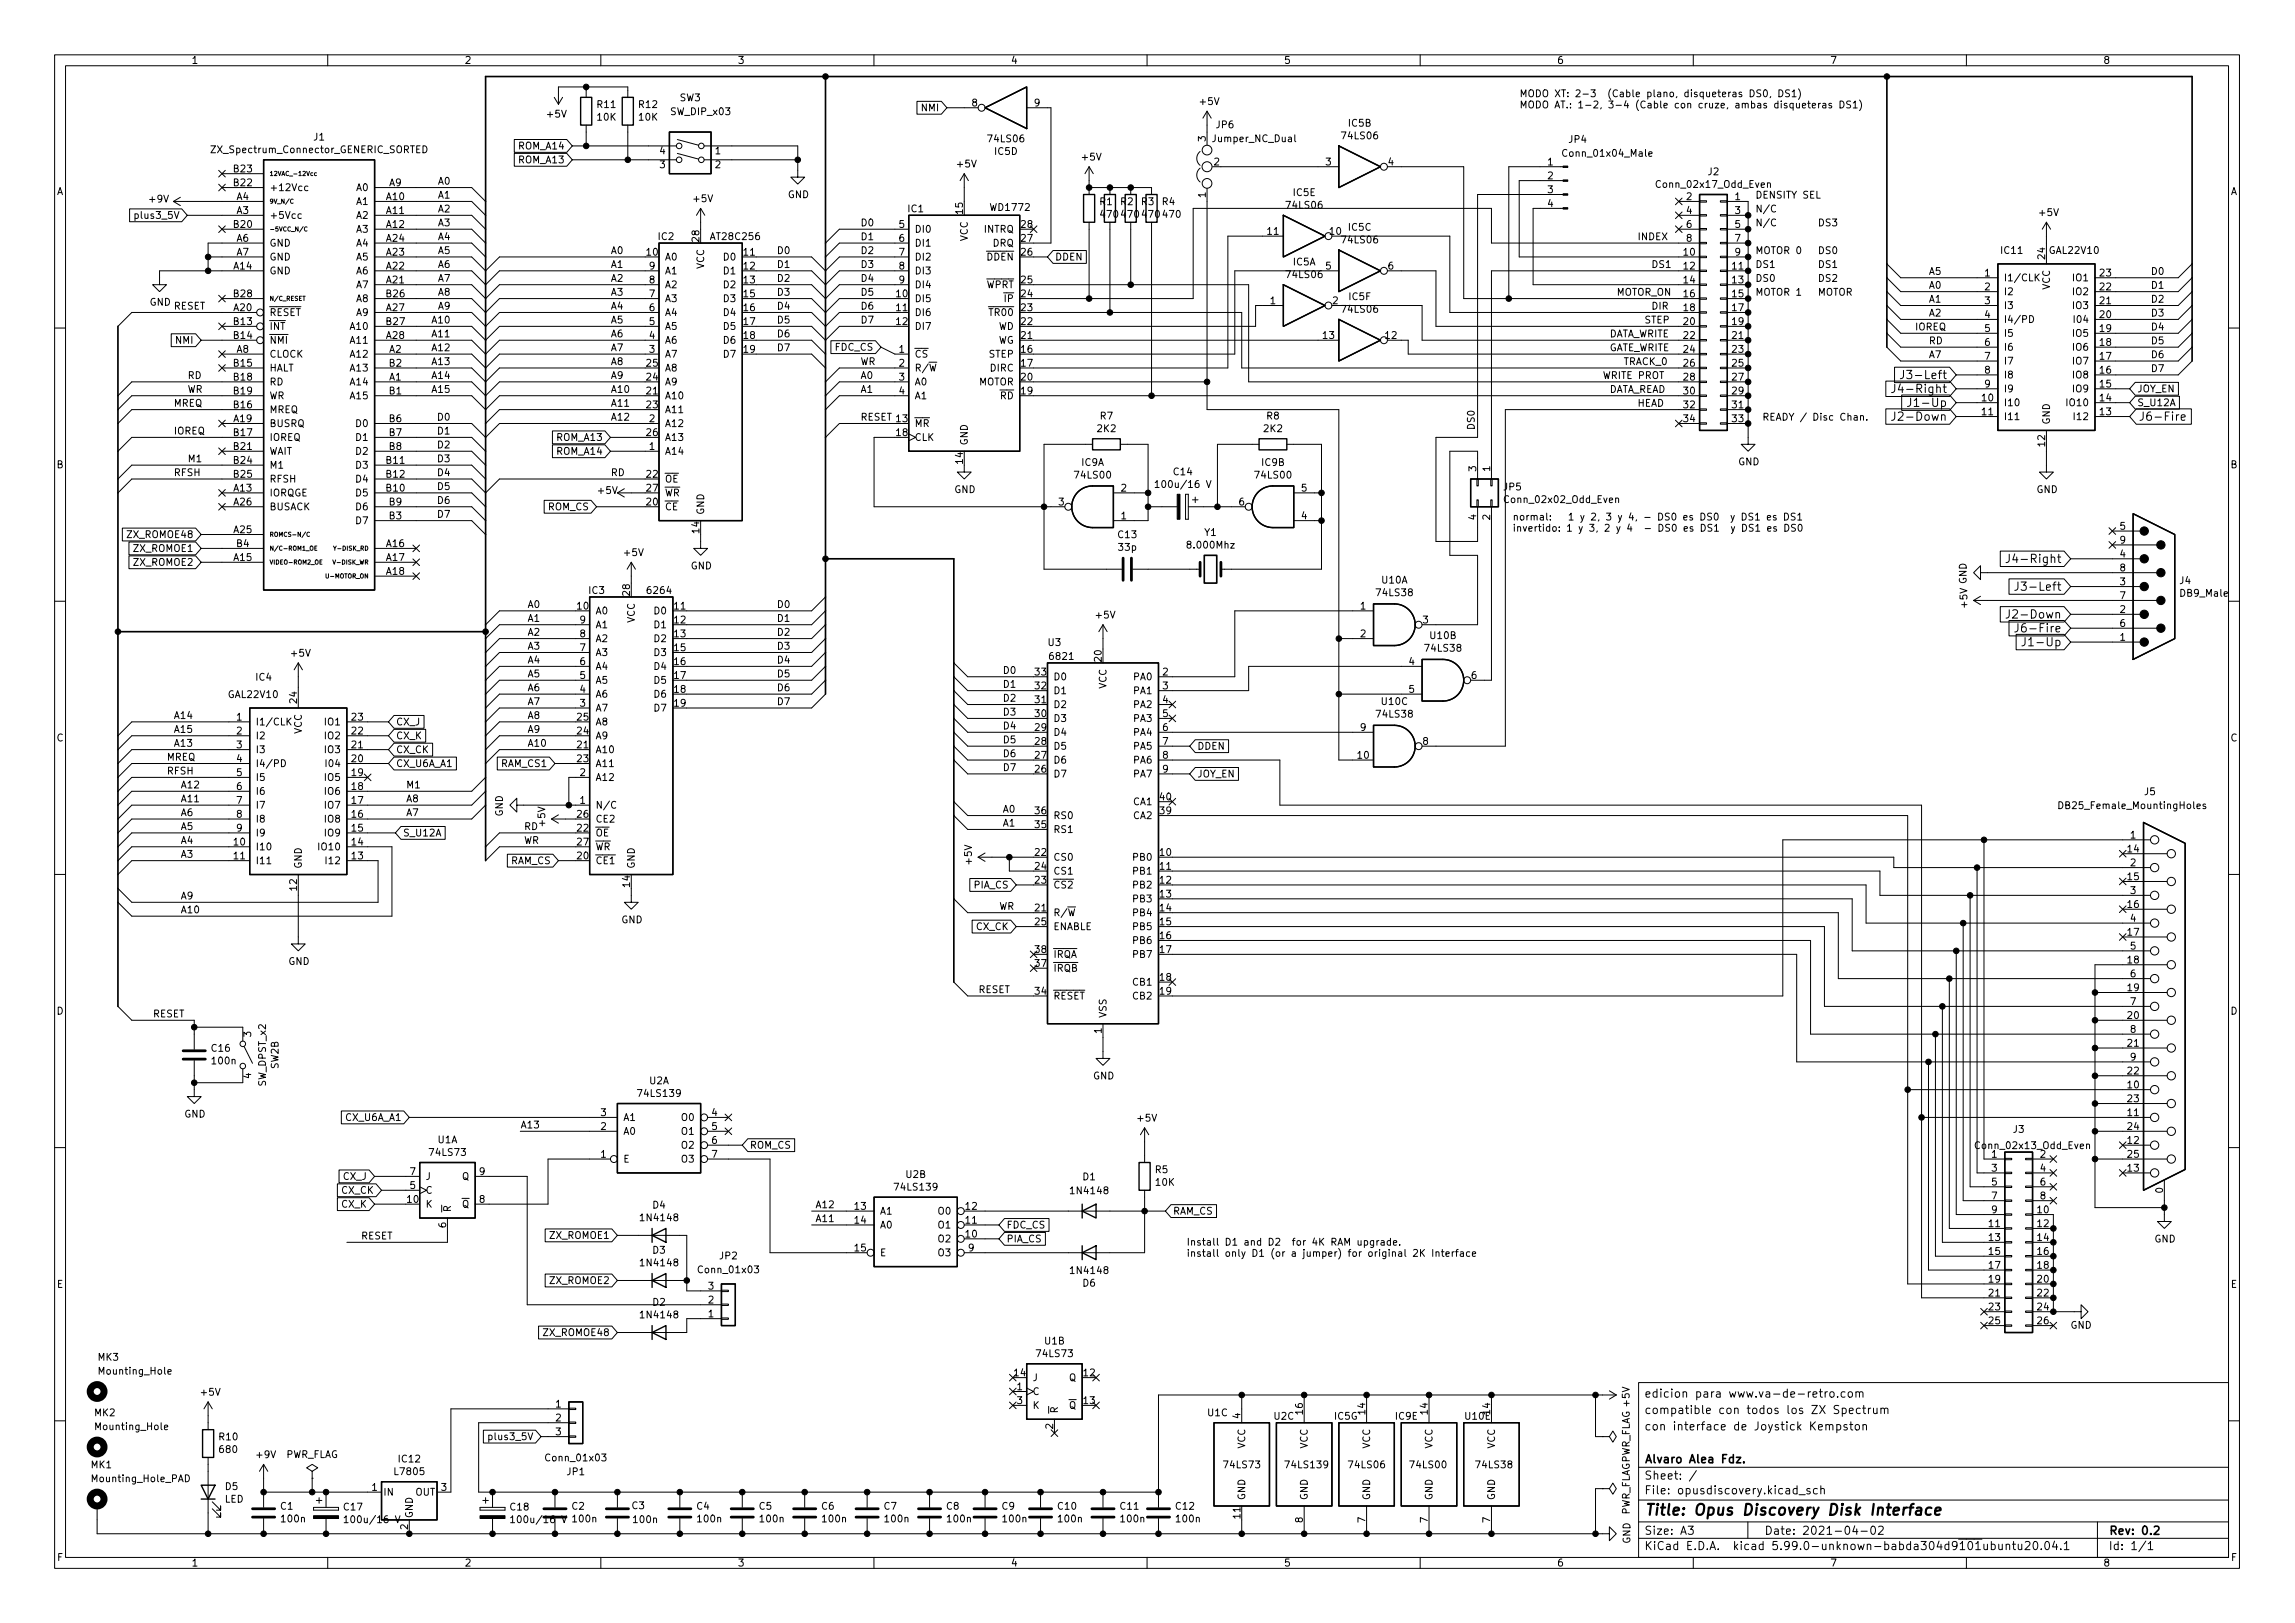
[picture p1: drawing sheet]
<svg xmlns="http://www.w3.org/2000/svg" width="420mm" height="297mm" viewBox="0 0 420 297" stroke-linecap="round" stroke-linejoin="round" font-family="sans-serif">
<defs><g id="words">
<text font-size="2.8" x="301" y="277.3">Title: Opus Discovery Disk Interface</text>
<g font-size="2.1">
<text x="348" y="71.9">J4-Right</text>
<text x="349.6" y="69.4">J3-Left</text>
<text x="347.7" y="77">J2-Down</text>
<text x="350.6" y="74.5">J1-Up</text>
<text x="391.5" y="77">J6-Fire</text>
<text x="369" y="103">J4-Right</text>
<text x="368.7" y="113.2">J2-Down</text>
<text x="370.5" y="108.1">J3-Left</text>
<text x="370.5" y="115.7">J6-Fire</text>
<text x="371.6" y="118.3">J1-Up</text>
<text x="301" y="255.8">edicion para www.va-de-retro.com</text>
<text x="301" y="261.8">con interface de Joystick Kempston</text>
<text x="301" y="258.8">compatible con todos los ZX Spectrum</text>
<text x="301" y="267.8">Alvaro Alea Fdz.</text>
<text x="301" y="273.5">File: opusdiscovery.kicad_sch</text>
<text x="301" y="270.8">Sheet: /</text>
<text x="301" y="280.9">Size: A3</text>
<text x="323" y="280.9">Date: 2021-04-02</text>
<text x="386" y="280.9">Rev: 0.2</text>
<text x="301" y="283.7">KiCad E.D.A. kicad 5.99.0-unknown-babda304d9~101~ubuntu20.04.1</text>
<text x="386" y="283.7">Id: 1/1</text>
</g>
<g font-size="1.8">
<text x="35" y="11.7">1</text>
<text x="85" y="11.7">2</text>
<text x="135" y="11.7">3</text>
<text x="185" y="11.7">4</text>
<text x="235" y="11.7">5</text>
<text x="285" y="11.7">6</text>
<text x="335" y="11.7">7</text>
<text x="385" y="11.7">8</text>
<text x="278.1" y="17.8">MODO XT: 2-3 (Cable plano, disqueteras DS0, DS1)</text>
<text x="100.3" y="21.5">+5V</text>
<text x="109.4" y="19.8">R11</text>
<text x="109.4" y="22.1">10K</text>
<text x="117" y="19.8">R12</text>
<text x="117" y="22.1">10K</text>
<text x="122.9" y="21.1">SW_DIP_x03</text>
<text x="124.4" y="18.5">SW3</text>
<text x="168.8" y="20.4">NMI</text>
<text x="177.9" y="19.5">8</text>
<text x="189.4" y="19.5">9</text>
<text x="219.8" y="19.2">+5V</text>
<text x="222.7" y="23.5">JP6</text>
<text x="246.9" y="23.2">IC5B</text>
<text x="278.1" y="19.8">MODO AT.: 1-2, 3-4 (Cable con cruze, ambas disqueteras DS1)</text>
<text x="39.1" y="28">ZX_Spectrum_Connector_GENERIC_SORTED</text>
<text x="57.4" y="25.7">J1</text>
<text x="95.1" y="27.3">ROM_A14</text>
<text x="95.1" y="29.9">ROM_A13</text>
<text x="120.8" y="28.2">4</text>
<text x="131" y="28.2">1</text>
<text x="181.1" y="26">74LS06</text>
<text x="182.1" y="28.3">IC5D</text>
<text x="198.2" y="29.4">+5V</text>
<text x="220.7" y="25.9" transform="rotate(-90 220.7 25.9)">3</text>
<text x="222.2" y="26">Jumper_NC_Dual</text>
<text x="245.8" y="25.5">74LS06</text>
<text x="286.6" y="28.7">Conn_01x04_Male</text>
<text x="287.2" y="26.1">JP4</text>
<text x="10.3" y="35.7">A</text>
<text x="42.8" y="34.1">B22</text>
<text x="42.8" y="31.5">B23</text>
<text x="49.3" y="35">+12Vcc</text>
<text x="65.3" y="35">A0</text>
<text x="71.3" y="34.1">A9</text>
<text x="80.3" y="33.8">A0</text>
<text x="120.8" y="30.8">3</text>
<text x="131" y="30.8">2</text>
<text x="175.3" y="30.6">+5V</text>
<text x="222.3" y="30.3">2</text>
<text x="236.8" y="35.9">IC5E</text>
<text x="242.7" y="30.3">3</text>
<text x="254.1" y="30.3">4</text>
<text x="283.4" y="30.3">1</text>
<text x="283.4" y="32.8">2</text>
<text x="283.4" y="35.3">3</text>
<text x="303.6" y="34.4">Conn_02x17_Odd_Even</text>
<text x="312.7" y="32.1">J2</text>
<text x="408.3" y="35.7">A</text>
<text x="25.2" y="40">plus3_5V</text>
<text x="27.4" y="37.1">+9V</text>
<text x="42.8" y="41.7">B20</text>
<text x="43.3" y="39.2">A3</text>
<text x="43.3" y="36.6">A4</text>
<text x="49.3" y="40">+5Vcc</text>
<text x="65.3" y="37.5">A1</text>
<text x="65.3" y="40">A2</text>
<text x="70.8" y="36.6">A10</text>
<text x="70.8" y="39.2">A11</text>
<text x="70.8" y="41.7">A12</text>
<text x="80.3" y="38.9">A2</text>
<text x="80.3" y="36.3">A1</text>
<text x="80.3" y="41.4">A3</text>
<text x="127.1" y="37">+5V</text>
<text x="144.2" y="36.2">GND</text>
<text x="157.5" y="41.4">D0</text>
<text x="164.6" y="41.7">5</text>
<text x="166.3" y="38.8">IC1</text>
<text x="176.3" y="39.1" transform="rotate(-90 176.3 39.1)">15</text>
<text x="181.5" y="38.6">WD1772</text>
<text x="187" y="41.7">28</text>
<text x="201.4" y="37.5">R1</text>
<text x="201.6" y="39.8">470</text>
<text x="205.2" y="37.5">R2</text>
<text x="205.4" y="39.8">470</text>
<text x="209" y="37.5">R3</text>
<text x="209.2" y="39.8">470</text>
<text x="212.8" y="37.5">R4</text>
<text x="213" y="39.8">470</text>
<text x="220.7" y="36.2" transform="rotate(-90 220.7 36.2)">1</text>
<text x="235.7" y="38.2">74LS06</text>
<text x="283.4" y="37.9">4</text>
<text x="308.8" y="36.6">2</text>
<text x="308.8" y="39.2">4</text>
<text x="308.8" y="41.7">6</text>
<text x="317.6" y="36.6">1</text>
<text x="317.6" y="39.2">3</text>
<text x="317.6" y="41.7">5</text>
<text x="321.3" y="41.4">N/C</text>
<text x="321.3" y="38.9">N/C</text>
<text x="321.3" y="36.3">DENSITY SEL</text>
<text x="332.7" y="41.4">DS3</text>
<text x="373.4" y="39.5">+5V</text>
<text x="43.3" y="44.2">A6</text>
<text x="43.3" y="46.8">A7</text>
<text x="49.3" y="45.1">GND</text>
<text x="49.3" y="47.7">GND</text>
<text x="65.3" y="42.6">A3</text>
<text x="65.3" y="47.7">A5</text>
<text x="65.3" y="45.1">A4</text>
<text x="70.8" y="46.8">A23</text>
<text x="70.8" y="44.2">A24</text>
<text x="80.3" y="43.9">A4</text>
<text x="80.3" y="46.5">A5</text>
<text x="111.8" y="46.5">A0</text>
<text x="118.4" y="46.8">10</text>
<text x="120.5" y="43.9">IC2</text>
<text x="121.7" y="47.7">A0</text>
<text x="128" y="44.2" transform="rotate(-90 128 44.2)">28</text>
<text x="130.3" y="43.9">AT28C256</text>
<text x="132.6" y="47.7">D0</text>
<text x="136.2" y="46.8">11</text>
<text x="142.5" y="46.5">D0</text>
<text x="157.5" y="43.9">D1</text>
<text x="157.5" y="46.5">D2</text>
<text x="164.6" y="44.2">6</text>
<text x="164.6" y="46.8">7</text>
<text x="167.4" y="42.6">DI0</text>
<text x="167.4" y="45.1">DI1</text>
<text x="167.4" y="47.7">DI2</text>
<text x="177.2" y="44.2" transform="rotate(-90 177.2 44.2)">VCC</text>
<text x="180.2" y="42.6">INTRQ</text>
<text x="180.7" y="47.7">~DDEN</text>
<text x="181.7" y="45.1">DRQ</text>
<text x="187" y="46.8">26</text>
<text x="187" y="44.2">27</text>
<text x="193.1" y="47.7">DDEN</text>
<text x="232.1" y="43">11</text>
<text x="243.5" y="43">10</text>
<text x="245.8" y="44.5">74LS06</text>
<text x="246.9" y="42.2">IC5C</text>
<text x="299.7" y="43.9">INDEX</text>
<text x="308.3" y="46.8">10</text>
<text x="308.8" y="44.2">8</text>
<text x="317.6" y="44.2">7</text>
<text x="317.6" y="46.8">9</text>
<text x="321.3" y="46.5">MOTOR 0</text>
<text x="332.7" y="46.5">DS0</text>
<text x="366.4" y="46.5">IC11</text>
<text x="374.4" y="47.4" transform="rotate(-90 374.4 47.4)">24</text>
<text x="375.3" y="46.5">GAL22V10</text>
<text x="42.8" y="49.3">A14</text>
<text x="49.3" y="50.2">GND</text>
<text x="65.3" y="52.7">A7</text>
<text x="65.3" y="50.2">A6</text>
<text x="70.8" y="51.9">A21</text>
<text x="70.8" y="49.3">A22</text>
<text x="80.3" y="49">A6</text>
<text x="80.3" y="51.6">A7</text>
<text x="111.8" y="49">A1</text>
<text x="111.8" y="51.6">A2</text>
<text x="118.9" y="51.9">8</text>
<text x="118.9" y="49.3">9</text>
<text x="121.7" y="52.7">A2</text>
<text x="121.7" y="50.2">A1</text>
<text x="128.9" y="49.2" transform="rotate(-90 128.9 49.2)">VCC</text>
<text x="132.6" y="50.2">D1</text>
<text x="132.6" y="52.7">D2</text>
<text x="136.2" y="49.3">12</text>
<text x="136.2" y="51.9">13</text>
<text x="142.5" y="49">D1</text>
<text x="142.5" y="51.6">D2</text>
<text x="157.5" y="51.6">D4</text>
<text x="157.5" y="49">D3</text>
<text x="164.6" y="49.3">8</text>
<text x="164.6" y="51.9">9</text>
<text x="167.4" y="50.2">DI3</text>
<text x="167.4" y="52.7">DI4</text>
<text x="180.5" y="52.7">~WPRT</text>
<text x="187" y="51.9">25</text>
<text x="235.7" y="50.9">74LS06</text>
<text x="236.7" y="48.6">IC5A</text>
<text x="242.7" y="49.3">5</text>
<text x="254.1" y="49.3">6</text>
<text x="302.3" y="49">DS1</text>
<text x="308.3" y="49.3">12</text>
<text x="308.3" y="51.9">14</text>
<text x="317.2" y="49.3">11</text>
<text x="317.2" y="51.9">13</text>
<text x="321.3" y="49">DS1</text>
<text x="321.3" y="51.6">DS0</text>
<text x="332.7" y="51.6">DS2</text>
<text x="332.7" y="49">DS1</text>
<text x="353.1" y="52.8">A0</text>
<text x="353.1" y="50.3">A5</text>
<text x="363.4" y="50.6">1</text>
<text x="363.4" y="53.1">2</text>
<text x="366.8" y="51.5">I1/CLK</text>
<text x="375.3" y="53" transform="rotate(-90 375.3 53)">VCC</text>
<text x="379.7" y="51.5">IO1</text>
<text x="384.5" y="53.1">22</text>
<text x="384.5" y="50.6">23</text>
<text x="393.7" y="52.8">D1</text>
<text x="393.7" y="50.3">D0</text>
<text x="27.4" y="55.9">GND</text>
<text x="31.7" y="56.6">RESET</text>
<text x="42.8" y="56.9">A20</text>
<text x="42.8" y="59.5">B13</text>
<text x="42.8" y="54.4">B28</text>
<text x="49.3" y="57.8">~RESET</text>
<text x="65.3" y="57.8">A9</text>
<text x="65.3" y="55.3">A8</text>
<text x="70.8" y="56.9">A27</text>
<text x="70.8" y="54.4">B26</text>
<text x="70.8" y="59.5">B27</text>
<text x="79.3" y="59.2">A10</text>
<text x="80.3" y="54.1">A8</text>
<text x="80.3" y="56.6">A9</text>
<text x="111.8" y="59.2">A5</text>
<text x="111.8" y="56.6">A4</text>
<text x="111.8" y="54.1">A3</text>
<text x="118.9" y="59.5">5</text>
<text x="118.9" y="56.9">6</text>
<text x="118.9" y="54.4">7</text>
<text x="121.7" y="57.8">A4</text>
<text x="121.7" y="55.3">A3</text>
<text x="132.6" y="55.3">D3</text>
<text x="132.6" y="57.8">D4</text>
<text x="136.2" y="54.4">15</text>
<text x="136.2" y="56.9">16</text>
<text x="136.2" y="59.5">17</text>
<text x="142.5" y="56.6">D4</text>
<text x="142.5" y="54.1">D3</text>
<text x="142.5" y="59.2">D5</text>
<text x="157.5" y="59.2">D7</text>
<text x="157.5" y="56.6">D6</text>
<text x="157.5" y="54.1">D5</text>
<text x="164.1" y="54.4">10</text>
<text x="164.1" y="56.9">11</text>
<text x="164.1" y="59.5">12</text>
<text x="167.4" y="55.3">DI5</text>
<text x="167.4" y="57.8">DI6</text>
<text x="181.3" y="57.8">~TR00</text>
<text x="184" y="55.3">~IP</text>
<text x="187" y="59.5">22</text>
<text x="187" y="56.9">23</text>
<text x="187" y="54.4">24</text>
<text x="232.6" y="55.7">1</text>
<text x="244" y="55.7">2</text>
<text x="245.8" y="57.2">74LS06</text>
<text x="247" y="54.9">IC5F</text>
<text x="295.9" y="54.1">MOTOR_ON</text>
<text x="301" y="59.2">STEP</text>
<text x="302.3" y="56.6">DIR</text>
<text x="308.3" y="54.4">16</text>
<text x="308.3" y="56.9">18</text>
<text x="308.3" y="59.5">20</text>
<text x="317.2" y="54.4">15</text>
<text x="317.2" y="56.9">17</text>
<text x="317.2" y="59.5">19</text>
<text x="321.3" y="54.1">MOTOR 1</text>
<text x="332.7" y="54.1">MOTOR</text>
<text x="353.1" y="57.9">A2</text>
<text x="353.1" y="55.4">A1</text>
<text x="363.4" y="55.7">3</text>
<text x="363.4" y="58.2">4</text>
<text x="366.8" y="54">I2</text>
<text x="366.8" y="56.6">I3</text>
<text x="366.8" y="59.1">I4/PD</text>
<text x="379.7" y="56.6">IO3</text>
<text x="379.7" y="54">IO2</text>
<text x="380.1" y="59.1">I04</text>
<text x="384.5" y="58.2">20</text>
<text x="384.5" y="55.7">21</text>
<text x="393.7" y="57.9">D3</text>
<text x="393.7" y="55.4">D2</text>
<text x="32.3" y="62.9">NMI</text>
<text x="42.8" y="62">B14</text>
<text x="43.3" y="64.6">A8</text>
<text x="49.3" y="65.4">CLOCK</text>
<text x="49.3" y="60.4">~INT</text>
<text x="49.3" y="62.9">~NMI</text>
<text x="64.3" y="65.4">A12</text>
<text x="64.3" y="62.9">A11</text>
<text x="64.3" y="60.4">A10</text>
<text x="70.8" y="62">A28</text>
<text x="71.3" y="64.6">A2</text>
<text x="79.3" y="61.7">A11</text>
<text x="79.3" y="64.3">A12</text>
<text x="111.8" y="64.3">A7</text>
<text x="111.8" y="61.7">A6</text>
<text x="118.9" y="64.6">3</text>
<text x="118.9" y="62">4</text>
<text x="121.7" y="65.4">A7</text>
<text x="121.7" y="62.9">A6</text>
<text x="121.7" y="60.4">A5</text>
<text x="132.6" y="60.4">D5</text>
<text x="132.6" y="62.9">D6</text>
<text x="132.6" y="65.4">D7</text>
<text x="136.2" y="62">18</text>
<text x="136.2" y="64.6">19</text>
<text x="142.5" y="64.3">D7</text>
<text x="142.5" y="61.7">D6</text>
<text x="152.9" y="64.2">FDC_CS</text>
<text x="164.6" y="64.6">1</text>
<text x="167.4" y="65.4">~CS</text>
<text x="167.4" y="60.4">DI7</text>
<text x="181.1" y="65.4">STEP</text>
<text x="182.6" y="62.9">WG</text>
<text x="182.7" y="60.4">WD</text>
<text x="187" y="64.6">16</text>
<text x="187" y="62">21</text>
<text x="242.2" y="62">13</text>
<text x="253.7" y="62">12</text>
<text x="294.6" y="61.7">DATA_WRITE</text>
<text x="294.6" y="64.3">GATE_WRITE</text>
<text x="308.3" y="62">22</text>
<text x="308.3" y="64.6">24</text>
<text x="317.2" y="62">21</text>
<text x="317.2" y="64.6">23</text>
<text x="350.5" y="60.5">IOREQ</text>
<text x="353.1" y="65.5">A7</text>
<text x="353.1" y="63">RD</text>
<text x="363.4" y="60.7">5</text>
<text x="363.4" y="63.3">6</text>
<text x="363.4" y="65.8">7</text>
<text x="366.8" y="61.6">I5</text>
<text x="366.8" y="64.2">I6</text>
<text x="379.7" y="64.2">IO6</text>
<text x="379.7" y="61.6">IO5</text>
<text x="384.5" y="65.8">17</text>
<text x="384.5" y="63.3">18</text>
<text x="384.5" y="60.7">19</text>
<text x="393.7" y="63">D5</text>
<text x="393.7" y="60.5">D4</text>
<text x="393.7" y="65.5">D6</text>
<text x="34.3" y="71.9">WR</text>
<text x="34.3" y="69.3">RD</text>
<text x="42.8" y="67.1">B15</text>
<text x="42.8" y="69.6">B18</text>
<text x="49.3" y="68">HALT</text>
<text x="49.3" y="70.5">RD</text>
<text x="64.3" y="70.5">A14</text>
<text x="64.3" y="68">A13</text>
<text x="71.3" y="69.6">A1</text>
<text x="71.3" y="67.1">B2</text>
<text x="79.3" y="66.8">A13</text>
<text x="79.3" y="69.3">A14</text>
<text x="79.3" y="71.9">A15</text>
<text x="111.8" y="69.3">A9</text>
<text x="111.8" y="66.8">A8</text>
<text x="111.8" y="71.9">A10</text>
<text x="118.4" y="69.6">24</text>
<text x="118.4" y="67.1">25</text>
<text x="121.7" y="70.5">A9</text>
<text x="121.7" y="68">A8</text>
<text x="157.5" y="69.3">A0</text>
<text x="157.5" y="71.9">A1</text>
<text x="157.5" y="66.8">WR</text>
<text x="164.6" y="67.1">2</text>
<text x="164.6" y="69.6">3</text>
<text x="167.4" y="68">R/~W</text>
<text x="167.4" y="70.5">A0</text>
<text x="179.1" y="70.5">MOTOR</text>
<text x="181.4" y="68">DIRC</text>
<text x="187" y="67.1">17</text>
<text x="187" y="69.6">20</text>
<text x="293.4" y="69.3">WRITE PROT</text>
<text x="294.6" y="71.9">DATA_READ</text>
<text x="297.2" y="66.8">TRACK_0</text>
<text x="308.3" y="67.1">26</text>
<text x="308.3" y="69.6">28</text>
<text x="317.2" y="67.1">25</text>
<text x="317.2" y="69.6">27</text>
<text x="363.4" y="68.4">8</text>
<text x="363.4" y="70.9">9</text>
<text x="366.8" y="66.7">I7</text>
<text x="366.8" y="69.3">I8</text>
<text x="366.8" y="71.8">I9</text>
<text x="379.7" y="71.8">IO9</text>
<text x="379.7" y="69.3">IO8</text>
<text x="379.7" y="66.7">IO7</text>
<text x="384.5" y="70.9">15</text>
<text x="384.5" y="68.4">16</text>
<text x="391.2" y="71.8">JOY_EN</text>
<text x="393.7" y="68.1">D7</text>
<text x="31.7" y="74.4">MREQ</text>
<text x="42.8" y="77.3">A19</text>
<text x="42.8" y="74.7">B16</text>
<text x="42.8" y="72.2">B19</text>
<text x="49.3" y="75.6">MREQ</text>
<text x="49.3" y="73.1">WR</text>
<text x="64.3" y="73.1">A15</text>
<text x="71.3" y="72.2">B1</text>
<text x="71.3" y="77.3">B6</text>
<text x="80.3" y="77">D0</text>
<text x="111.8" y="77">A12</text>
<text x="111.8" y="74.4">A11</text>
<text x="118.4" y="72.2">21</text>
<text x="118.4" y="74.7">23</text>
<text x="118.9" y="77.3">2</text>
<text x="121.7" y="73.1">A10</text>
<text x="121.7" y="75.6">A11</text>
<text x="157.5" y="77">RESET 13</text>
<text x="164.6" y="72.2">4</text>
<text x="167.4" y="73.1">A1</text>
<text x="183.1" y="73.1">~RD</text>
<text x="187" y="72.2">19</text>
<text x="201.4" y="76.8">R7</text>
<text x="231.9" y="76.8">R8</text>
<text x="299.7" y="74.4">HEAD</text>
<text x="308.3" y="72.2">30</text>
<text x="308.3" y="74.7">32</text>
<text x="308.3" y="77.3">34</text>
<text x="317.2" y="72.2">29</text>
<text x="317.2" y="74.7">31</text>
<text x="317.2" y="77.3">33</text>
<text x="322.6" y="77">READY / Disc Chan.</text>
<text x="362.9" y="73.4">10</text>
<text x="362.9" y="76">11</text>
<text x="366.8" y="74.3">I10</text>
<text x="366.8" y="76.9">I11</text>
<text x="375.3" y="77.8" transform="rotate(-90 375.3 77.8)">GND</text>
<text x="378.7" y="74.3">IO10</text>
<text x="380.1" y="76.9">I12</text>
<text x="384.5" y="76">13</text>
<text x="384.5" y="73.4">14</text>
<text x="391.2" y="74.3">S_U12A</text>
<text x="31.7" y="79.5">IOREQ</text>
<text x="42.8" y="79.8">B17</text>
<text x="42.8" y="82.3">B21</text>
<text x="49.3" y="78.1">BUSRQ</text>
<text x="49.3" y="80.7">IOREQ</text>
<text x="49.3" y="83.2">WAIT</text>
<text x="65.3" y="78.1">D0</text>
<text x="65.3" y="80.7">D1</text>
<text x="65.3" y="83.2">D2</text>
<text x="71.3" y="79.8">B7</text>
<text x="71.3" y="82.3">B8</text>
<text x="80.3" y="82">D2</text>
<text x="80.3" y="79.5">D1</text>
<text x="102.1" y="80.7">ROM_A13</text>
<text x="102.1" y="83.2">ROM_A14</text>
<text x="118.4" y="79.8">26</text>
<text x="118.9" y="82.3">1</text>
<text x="121.7" y="83.2">A14</text>
<text x="121.7" y="78.1">A12</text>
<text x="121.7" y="80.7">A13</text>
<text x="164.1" y="79.8">18</text>
<text x="167.4" y="78.1">~MR</text>
<text x="167.4" y="80.7">CLK</text>
<text x="177.2" y="81.6" transform="rotate(-90 177.2 81.6)">GND</text>
<text x="200.9" y="79.1">2K2</text>
<text x="231.4" y="79.1">2K2</text>
<text x="270" y="78.8" transform="rotate(-90 270 78.8)">DS0</text>
<text x="374.4" y="81.7" transform="rotate(-90 374.4 81.7)">12</text>
<text x="10.3" y="85.7">B</text>
<text x="31.7" y="87.1">RFSH</text>
<text x="34.3" y="84.6">M1</text>
<text x="42.8" y="90">A13</text>
<text x="42.8" y="84.9">B24</text>
<text x="42.8" y="87.4">B25</text>
<text x="49.3" y="85.8">M1</text>
<text x="49.3" y="88.3">RFSH</text>
<text x="65.3" y="85.8">D3</text>
<text x="65.3" y="88.3">D4</text>
<text x="70.8" y="90">B10</text>
<text x="70.8" y="84.9">B11</text>
<text x="70.8" y="87.4">B12</text>
<text x="80.3" y="89.7">D5</text>
<text x="80.3" y="87.1">D4</text>
<text x="80.3" y="84.6">D3</text>
<text x="111.8" y="87.1">RD</text>
<text x="118.4" y="87.4">22</text>
<text x="118.4" y="90">27</text>
<text x="121.7" y="88.3">~OE</text>
<text x="176.3" y="84.8" transform="rotate(-90 176.3 84.8)">14</text>
<text x="196.9" y="87.6">74LS00</text>
<text x="198" y="85.3">IC9A</text>
<text x="205.2" y="90">2</text>
<text x="212.5" y="89.3">100u/16 V</text>
<text x="214.9" y="87">C14</text>
<text x="229.9" y="87.6">74LS00</text>
<text x="231" y="85.3">IC9B</text>
<text x="238.3" y="90">5</text>
<text x="270.3" y="86.3" transform="rotate(-90 270.3 86.3)">3</text>
<text x="272.8" y="86.3" transform="rotate(-90 272.8 86.3)">1</text>
<text x="275.3" y="89.7">JP5</text>
<text x="318.2" y="85.1">GND</text>
<text x="408.3" y="85.7">B</text>
<text x="42.8" y="92.5">A26</text>
<text x="49.3" y="90.8">IORQGE</text>
<text x="49.3" y="93.4">BUSACK</text>
<text x="65.3" y="90.8">D5</text>
<text x="65.3" y="95.9">D7</text>
<text x="65.3" y="93.4">D6</text>
<text x="71.3" y="95">B3</text>
<text x="71.3" y="92.5">B9</text>
<text x="80.3" y="92.2">D6</text>
<text x="80.3" y="94.7">D7</text>
<text x="100.3" y="93.4">ROM_CS</text>
<text x="109.6" y="90.4">+5V</text>
<text x="118.4" y="92.5">20</text>
<text x="121.7" y="93.4">~CE</text>
<text x="121.7" y="90.8">~WR</text>
<text x="128.9" y="94.3" transform="rotate(-90 128.9 94.3)">GND</text>
<text x="174.7" y="90.2">GND</text>
<text x="193.8" y="92.5">3</text>
<text x="205.2" y="95">1</text>
<text x="226.8" y="92.5">6</text>
<text x="238.3" y="95">4</text>
<text x="270.3" y="95.1" transform="rotate(-90 270.3 95.1)">4</text>
<text x="272.8" y="95.1" transform="rotate(-90 272.8 95.1)">2</text>
<text x="275.8" y="92.1">Conn_02x02_Odd_Even</text>
<text x="276.9" y="95.2">normal:</text>
<text x="284.2" y="95.2">1 y 2, 3 y 4, - DS0 es DS0 y DS1 es DS1</text>
<text x="372.8" y="90.2">GND</text>
<text x="23.6" y="98.5">ZX_ROMOE48</text>
<text x="24.6" y="101">ZX_ROMOE1</text>
<text x="42.8" y="97.6">A25</text>
<text x="43.3" y="100.1">B4</text>
<text x="70.8" y="100.1">A16</text>
<text x="114.4" y="101.8">+5V</text>
<text x="128" y="97.5" transform="rotate(-90 128 97.5)">14</text>
<text x="204.8" y="98.5">C13</text>
<text x="204.9" y="100.8">33p</text>
<text x="217.7" y="100.4">8.000Mhz</text>
<text x="220.5" y="98.1">Y1</text>
<text x="276.9" y="97.3">invertido: 1 y 3, 2 y 4 - DS0 es DS1 y DS1 es DS0</text>
<text x="388.1" y="96.9">5</text>
<text x="388.1" y="99.5">9</text>
<text x="24.6" y="103.5">ZX_ROMOE2</text>
<text x="42.8" y="102.7">A15</text>
<text x="70.8" y="102.7">A17</text>
<text x="70.8" y="105.2">A18</text>
<text x="126.4" y="104.2">GND</text>
<text x="253" y="106.8">U10A</text>
<text x="388.1" y="107.1">3</text>
<text x="388.1" y="102">4</text>
<text x="388.1" y="104.6">8</text>
<text x="399.1" y="106.9">J4</text>
<text x="96.5" y="113.8">A1</text>
<text x="96.5" y="111.3">A0</text>
<text x="105.7" y="111.5">10</text>
<text x="107.8" y="108.7">IC3</text>
<text x="109" y="112.4">A0</text>
<text x="115.3" y="109" transform="rotate(-90 115.3 109)">28</text>
<text x="118.7" y="108.7">6264</text>
<text x="119.9" y="112.4">D0</text>
<text x="123.5" y="111.5">11</text>
<text x="142.5" y="111.3">D0</text>
<text x="142.5" y="113.8">D1</text>
<text x="200.7" y="113.2">+5V</text>
<text x="249.1" y="111.5">1</text>
<text x="252.2" y="109.1">74LS38</text>
<text x="360.2" y="111.1" transform="rotate(-90 360.2 111.1)">+5V GND</text>
<text x="388.1" y="112.2">2</text>
<text x="388.1" y="109.6">7</text>
<text x="399.3" y="109.2">DB9_Male</text>
<text x="96.5" y="118.9">A3</text>
<text x="96.5" y="116.3">A2</text>
<text x="106.2" y="119.2">7</text>
<text x="106.2" y="116.6">8</text>
<text x="106.2" y="114.1">9</text>
<text x="109" y="117.5">A2</text>
<text x="109" y="115">A1</text>
<text x="116.2" y="114" transform="rotate(-90 116.2 114)">VCC</text>
<text x="119.9" y="115">D1</text>
<text x="119.9" y="117.5">D2</text>
<text x="123.5" y="114.1">12</text>
<text x="123.5" y="116.6">13</text>
<text x="123.5" y="119.2">15</text>
<text x="142.5" y="116.3">D2</text>
<text x="142.5" y="118.9">D3</text>
<text x="191.9" y="118.2">U3</text>
<text x="249.1" y="116.6">2</text>
<text x="260.5" y="114.1">3</text>
<text x="261.1" y="119.3">74LS38</text>
<text x="261.9" y="116.9">U10B</text>
<text x="388.1" y="117.3">1</text>
<text x="388.1" y="114.7">6</text>
<text x="46.9" y="124.6">IC4</text>
<text x="53.4" y="120.2">+5V</text>
<text x="96.5" y="124">A5</text>
<text x="96.5" y="121.4">A4</text>
<text x="106.2" y="124.2">5</text>
<text x="106.2" y="121.7">6</text>
<text x="109" y="125.1">A5</text>
<text x="109" y="122.6">A4</text>
<text x="109" y="120.1">A3</text>
<text x="119.9" y="120.1">D3</text>
<text x="119.9" y="122.6">D4</text>
<text x="119.9" y="125.1">D5</text>
<text x="123.5" y="121.7">16</text>
<text x="123.5" y="124.2">17</text>
<text x="142.5" y="121.4">D4</text>
<text x="142.5" y="124">D5</text>
<text x="183.5" y="123.3">D0</text>
<text x="183.5" y="125.9">D1</text>
<text x="189.5" y="123.6">33</text>
<text x="192.3" y="120.8">6821</text>
<text x="192.8" y="124.5">D0</text>
<text x="201.7" y="121" transform="rotate(-90 201.7 121)">20</text>
<text x="207.6" y="124.5">PA0</text>
<text x="212.9" y="123.6">2</text>
<text x="258" y="121.7">4</text>
<text x="269.4" y="124.2">6</text>
<text x="31.7" y="131.6">A14</text>
<text x="41.9" y="127.7">GAL22V10</text>
<text x="43.3" y="131.9">1</text>
<text x="54.4" y="128.7" transform="rotate(-90 54.4 128.7)">24</text>
<text x="64.4" y="131.9">23</text>
<text x="96.5" y="129">A7</text>
<text x="96.5" y="131.6">A8</text>
<text x="96.5" y="126.5">A6</text>
<text x="105.7" y="131.9">25</text>
<text x="106.2" y="129.3">3</text>
<text x="106.2" y="126.8">4</text>
<text x="109" y="130.2">A7</text>
<text x="109" y="127.7">A6</text>
<text x="119.9" y="127.7">D6</text>
<text x="119.9" y="130.2">D7</text>
<text x="123.5" y="126.8">18</text>
<text x="123.5" y="129.3">19</text>
<text x="142.5" y="126.5">D6</text>
<text x="142.5" y="129">D7</text>
<text x="183.5" y="130.9">D3</text>
<text x="183.5" y="128.4">D2</text>
<text x="189.5" y="131.2">30</text>
<text x="189.5" y="128.7">31</text>
<text x="189.5" y="126.1">32</text>
<text x="192.8" y="129.6">D2</text>
<text x="192.8" y="127">D1</text>
<text x="202.6" y="126.1" transform="rotate(-90 202.6 126.1)">VCC</text>
<text x="207.6" y="127">PA1</text>
<text x="207.6" y="129.6">PA2</text>
<text x="212.9" y="126.1">3</text>
<text x="212.9" y="128.7">4</text>
<text x="212.9" y="131.2">5</text>
<text x="252.2" y="131.3">74LS38</text>
<text x="253" y="129">U10C</text>
<text x="258" y="126.8">5</text>
<text x="10.3" y="135.7">C</text>
<text x="31.7" y="136.7">A13</text>
<text x="31.7" y="134.1">A15</text>
<text x="43.3" y="134.4">2</text>
<text x="43.3" y="136.9">3</text>
<text x="46.7" y="132.8">I1/CLK</text>
<text x="46.7" y="135.3">I2</text>
<text x="46.7" y="137.8">I3</text>
<text x="55.2" y="134.3" transform="rotate(-90 55.2 134.3)">VCC</text>
<text x="59.6" y="137.8">IO3</text>
<text x="59.6" y="135.3">IO2</text>
<text x="59.6" y="132.8">IO1</text>
<text x="64.4" y="136.9">21</text>
<text x="64.4" y="134.4">22</text>
<text x="72.5" y="132.8">CX_J</text>
<text x="72.5" y="135.3">CX_K</text>
<text x="72.5" y="137.8">CX_CK</text>
<text x="96.5" y="134.1">A9</text>
<text x="96.5" y="136.7">A10</text>
<text x="105.7" y="136.9">21</text>
<text x="105.7" y="134.4">24</text>
<text x="109" y="137.8">A10</text>
<text x="109" y="135.3">A9</text>
<text x="109" y="132.8">A8</text>
<text x="183.5" y="133.5">D4</text>
<text x="183.5" y="136">D5</text>
<text x="189.5" y="136.3">28</text>
<text x="189.5" y="133.8">29</text>
<text x="192.8" y="137.2">D5</text>
<text x="192.8" y="134.7">D4</text>
<text x="192.8" y="132.1">D3</text>
<text x="207.6" y="132.1">PA3</text>
<text x="207.6" y="134.7">PA4</text>
<text x="207.6" y="137.2">PA5</text>
<text x="212.9" y="133.8">6</text>
<text x="212.9" y="136.3">7</text>
<text x="219.1" y="137.2">DDEN</text>
<text x="249.1" y="133.8">9</text>
<text x="260.5" y="136.3">8</text>
<text x="408.3" y="135.7">C</text>
<text x="30.5" y="139.2">MREQ</text>
<text x="30.5" y="141.7">RFSH</text>
<text x="43.3" y="139.5">4</text>
<text x="43.3" y="142">5</text>
<text x="46.7" y="140.4">I4/PD</text>
<text x="46.7" y="142.9">I5</text>
<text x="59.6" y="142.9">IO5</text>
<text x="60" y="140.4">I04</text>
<text x="64.4" y="142">19</text>
<text x="64.4" y="139.5">20</text>
<text x="72.5" y="140.4">CX_U6A_A1</text>
<text x="91.8" y="140.4">RAM_CS1</text>
<text x="105.7" y="139.5">23</text>
<text x="106.2" y="142">2</text>
<text x="109" y="142.9">A12</text>
<text x="109" y="140.4">A11</text>
<text x="183.5" y="138.6">D6</text>
<text x="183.5" y="141.1">D7</text>
<text x="189.5" y="141.4">26</text>
<text x="189.5" y="138.8">27</text>
<text x="192.8" y="142.3">D7</text>
<text x="192.8" y="139.7">D6</text>
<text x="207.6" y="139.7">PA6</text>
<text x="207.6" y="142.3">PA7</text>
<text x="212.9" y="138.8">8</text>
<text x="212.9" y="141.4">9</text>
<text x="219.1" y="142.3">JOY_EN</text>
<text x="248.6" y="138.8">10</text>
<text x="33" y="149.4">A6</text>
<text x="33" y="146.8">A11</text>
<text x="33" y="144.3">A12</text>
<text x="43.3" y="144.6">6</text>
<text x="43.3" y="147.1">7</text>
<text x="43.3" y="149.6">8</text>
<text x="46.7" y="145.5">I6</text>
<text x="46.7" y="148">I7</text>
<text x="59.6" y="148">IO7</text>
<text x="59.6" y="145.5">IO6</text>
<text x="64.4" y="149.6">16</text>
<text x="64.4" y="147.1">17</text>
<text x="64.4" y="144.6">18</text>
<text x="74.3" y="146.8">A8</text>
<text x="74.3" y="144.3">M1</text>
<text x="74.3" y="149.4">A7</text>
<text x="92.1" y="149.4" transform="rotate(-90 92.1 149.4)">GND</text>
<text x="105.7" y="149.6">26</text>
<text x="106.2" y="147.1">1</text>
<text x="109" y="148">N/C</text>
<text x="183.5" y="148.7">A0</text>
<text x="189.5" y="149">36</text>
<text x="192.8" y="149.9">RS0</text>
<text x="207.5" y="149.9">CA2</text>
<text x="207.5" y="147.4">CA1</text>
<text x="212.4" y="149">39</text>
<text x="212.4" y="146.5">40</text>
<text x="377.7" y="148.1">DB25_Female_MountingHoles</text>
<text x="392.6" y="145.5">J5</text>
<text x="33" y="154.4">A4</text>
<text x="33" y="151.9">A5</text>
<text x="42.8" y="154.7">10</text>
<text x="43.3" y="152.2">9</text>
<text x="46.7" y="155.6">I10</text>
<text x="46.7" y="150.5">I8</text>
<text x="46.7" y="153.1">I9</text>
<text x="58.6" y="155.6">IO10</text>
<text x="59.6" y="153.1">IO9</text>
<text x="59.6" y="150.5">IO8</text>
<text x="64.4" y="154.7">14</text>
<text x="64.4" y="152.2">15</text>
<text x="73.7" y="153.1">S_U12A</text>
<text x="95.9" y="151.9">RD</text>
<text x="95.9" y="154.4">WR</text>
<text x="99.8" y="151.1" transform="rotate(-90 99.8 151.1)">+5V</text>
<text x="105.7" y="152.2">22</text>
<text x="105.7" y="154.7">27</text>
<text x="109" y="153.1">~OE</text>
<text x="109" y="150.5">CE2</text>
<text x="109" y="155.6">~WR</text>
<text x="183.5" y="151.3">A1</text>
<text x="189.5" y="151.5">35</text>
<text x="192.8" y="152.4">RS1</text>
<text x="389.5" y="156">14</text>
<text x="390" y="153.5">1</text>
<text x="33" y="157">A3</text>
<text x="42.8" y="157.3">11</text>
<text x="46.7" y="158.2">I11</text>
<text x="55.2" y="159" transform="rotate(-90 55.2 159)">GND</text>
<text x="60" y="158.2">I12</text>
<text x="64.4" y="157.3">13</text>
<text x="93.4" y="158.2">RAM_CS</text>
<text x="105.7" y="157.3">20</text>
<text x="109" y="158.2">~CE1</text>
<text x="116.2" y="159" transform="rotate(-90 116.2 159)">GND</text>
<text x="177.9" y="158.1" transform="rotate(-90 177.9 158.1)">+5V</text>
<text x="189.5" y="156.6">22</text>
<text x="189.5" y="161.7">23</text>
<text x="189.5" y="159.2">24</text>
<text x="192.8" y="157.5">CS0</text>
<text x="192.8" y="160.1">CS1</text>
<text x="207.6" y="157.5">PB0</text>
<text x="207.6" y="160.1">PB1</text>
<text x="212.4" y="156.6">10</text>
<text x="212.4" y="159.2">11</text>
<text x="212.4" y="161.7">12</text>
<text x="389.5" y="161.1">15</text>
<text x="390" y="158.5">2</text>
<text x="33" y="164.6">A9</text>
<text x="33" y="167.1">A10</text>
<text x="54.4" y="162.9" transform="rotate(-90 54.4 162.9)">12</text>
<text x="115.3" y="162.3" transform="rotate(-90 115.3 162.3)">14</text>
<text x="178.3" y="162.6">PIA_CS</text>
<text x="182.9" y="166.5">WR</text>
<text x="189.5" y="166.8">21</text>
<text x="192.8" y="167.7">R/~W</text>
<text x="192.8" y="162.6">~CS2</text>
<text x="207.6" y="162.6">PB2</text>
<text x="207.6" y="165.1">PB3</text>
<text x="207.6" y="167.7">PB4</text>
<text x="212.4" y="164.2">13</text>
<text x="212.4" y="166.8">14</text>
<text x="389.5" y="166.2">16</text>
<text x="390" y="163.6">3</text>
<text x="113.7" y="169">GND</text>
<text x="178.7" y="170.2">CX_CK</text>
<text x="189.5" y="169.3">25</text>
<text x="192.8" y="170.2">ENABLE</text>
<text x="207.6" y="170.2">PB5</text>
<text x="207.6" y="172.8">PB6</text>
<text x="212.4" y="169.3">15</text>
<text x="212.4" y="171.9">16</text>
<text x="389.5" y="171.2">17</text>
<text x="390" y="168.7">4</text>
<text x="390" y="173.8">5</text>
<text x="52.8" y="176.6">GND</text>
<text x="189.5" y="176.9">37</text>
<text x="189.5" y="174.4">38</text>
<text x="192.8" y="177.8">~IRQB</text>
<text x="192.8" y="175.3">~IRQA</text>
<text x="207.6" y="175.3">PB7</text>
<text x="212.4" y="174.4">17</text>
<text x="212.4" y="179.5">18</text>
<text x="389.5" y="176.3">18</text>
<text x="390" y="178.9">6</text>
<text x="10.3" y="185.7">D</text>
<text x="179.1" y="181.7">RESET</text>
<text x="189.5" y="182">34</text>
<text x="192.8" y="182.9">~RESET</text>
<text x="207.5" y="180.4">CB1</text>
<text x="207.5" y="182.9">CB2</text>
<text x="212.4" y="182">19</text>
<text x="389.5" y="181.4">19</text>
<text x="390" y="183.9">7</text>
<text x="408.3" y="185.7">D</text>
<text x="27.9" y="186.2">RESET</text>
<text x="46" y="189.8" transform="rotate(-90 46 189.8)">3</text>
<text x="201.7" y="189.1" transform="rotate(-90 201.7 189.1)">1</text>
<text x="202.6" y="186.3" transform="rotate(-90 202.6 186.3)">VSS</text>
<text x="389.5" y="186.5">20</text>
<text x="389.5" y="191.6">21</text>
<text x="390" y="189">8</text>
<text x="38.8" y="192.5">C16</text>
<text x="38.9" y="194.8">100n</text>
<text x="46" y="197.4" transform="rotate(-90 46 197.4)">4</text>
<text x="51" y="195.6" transform="rotate(-90 51 195.6)">SW2B</text>
<text x="200.1" y="197.5">GND</text>
<text x="389.5" y="196.6">22</text>
<text x="390" y="194.1">9</text>
<text x="48.7" y="198.8" transform="rotate(-90 48.7 198.8)">SW_DPST_x2</text>
<text x="117.1" y="200.7">74LS139</text>
<text x="118.9" y="198.4">U2A</text>
<text x="389.5" y="199.2">10</text>
<text x="389.5" y="201.7">23</text>
<text x="33.7" y="204.5">GND</text>
<text x="63.4" y="205.1">CX_U6A_A1</text>
<text x="80.1" y="209.2">U1A</text>
<text x="95.2" y="206.5">A13</text>
<text x="110" y="206.8">2</text>
<text x="110" y="204.3">3</text>
<text x="114" y="207.7">A0</text>
<text x="114" y="205.1">A1</text>
<text x="124.9" y="205.1">O0</text>
<text x="124.9" y="207.7">O1</text>
<text x="130.3" y="204.3">4</text>
<text x="130.3" y="206.8">5</text>
<text x="130.3" y="209.3">6</text>
<text x="208.3" y="205.3">+5V</text>
<text x="368.6" y="207.3">J3</text>
<text x="389.5" y="204.3">11</text>
<text x="389.5" y="209.3">12</text>
<text x="389.5" y="206.8">24</text>
<text x="62.8" y="215.9">CX_J</text>
<text x="75.1" y="215">7</text>
<text x="77.9" y="215.9">J</text>
<text x="78.8" y="211.5">74LS73</text>
<text x="84.6" y="215.9">Q</text>
<text x="87.8" y="215">9</text>
<text x="110" y="211.9">1</text>
<text x="114" y="212.8">E</text>
<text x="124.9" y="210.2">O2</text>
<text x="124.9" y="212.8">O3</text>
<text x="130.3" y="211.9">7</text>
<text x="137.2" y="210.2">ROM_CS</text>
<text x="165.9" y="215.6">U2B</text>
<text x="211.5" y="214.7">R5</text>
<text x="362" y="210.3">Conn_02x13_Odd_Even</text>
<text x="364.6" y="211.9">1</text>
<text x="364.6" y="214.4">3</text>
<text x="373.5" y="211.9">2</text>
<text x="373.5" y="214.4">4</text>
<text x="389.5" y="214.4">13</text>
<text x="389.5" y="211.9">25</text>
<text x="62.5" y="218.5">CX_CK</text>
<text x="62.5" y="221">CX_K</text>
<text x="74.6" y="220.1">10</text>
<text x="75.1" y="217.6">5</text>
<text x="77.9" y="221">K</text>
<text x="77.9" y="218.5">C</text>
<text x="82.5" y="221.9" transform="rotate(-90 82.5 221.9)">~R</text>
<text x="84.6" y="221">~Q</text>
<text x="87.8" y="220.1">8</text>
<text x="119.5" y="221.2">D4</text>
<text x="149.2" y="221.1">A12</text>
<text x="156.5" y="221.4">13</text>
<text x="164.1" y="217.9">74LS139</text>
<text x="176.8" y="221.4">12</text>
<text x="196.3" y="218.5">1N4148</text>
<text x="198.3" y="216">D1</text>
<text x="211.6" y="217">10K</text>
<text x="364.6" y="217">5</text>
<text x="364.6" y="219.5">7</text>
<text x="373.5" y="217">6</text>
<text x="373.5" y="219.5">8</text>
<text x="396" y="218.3" transform="rotate(-90 396 218.3)">0</text>
<text x="66" y="226.8">RESET</text>
<text x="81.7" y="224.7" transform="rotate(-90 81.7 224.7)">6</text>
<text x="100.8" y="226.7">ZX_ROMOE1</text>
<text x="117.6" y="223.5">1N4148</text>
<text x="149.2" y="223.7">A11</text>
<text x="156.5" y="223.9">14</text>
<text x="161" y="222.3">A1</text>
<text x="161" y="224.8">A0</text>
<text x="171.9" y="227.4">O2</text>
<text x="171.9" y="224.8">O1</text>
<text x="171.9" y="222.3">O0</text>
<text x="176.8" y="226.5">10</text>
<text x="176.8" y="223.9">11</text>
<text x="184.2" y="227.4">PIA_CS</text>
<text x="184.2" y="224.8">FDC_CS</text>
<text x="214.7" y="222.3">RAM_CS</text>
<text x="217.2" y="228">Install D1 and D2 for 4K RAM upgrade.</text>
<text x="364.1" y="224.6">11</text>
<text x="364.1" y="227.1">13</text>
<text x="364.6" y="222">9</text>
<text x="373" y="222">10</text>
<text x="373" y="224.6">12</text>
<text x="373" y="227.1">14</text>
<text x="394.4" y="227.4">GND</text>
<text x="117.6" y="231.7">1N4148</text>
<text x="119.5" y="229.4">D3</text>
<text x="128.1" y="233">Conn_01x03</text>
<text x="131.8" y="230.5">JP2</text>
<text x="156.5" y="229">15</text>
<text x="161" y="229.9">E</text>
<text x="171.9" y="229.9">O3</text>
<text x="177.3" y="229">9</text>
<text x="196.3" y="233.2">1N4148</text>
<text x="217.2" y="230">install only D1 (or a jumper) for original 2K Interface</text>
<text x="364.1" y="229.7">15</text>
<text x="364.1" y="232.2">17</text>
<text x="373" y="229.7">16</text>
<text x="373" y="232.2">18</text>
<text x="10.4" y="235.7">E</text>
<text x="100.8" y="235">ZX_ROMOE2</text>
<text x="119.5" y="239">D2</text>
<text x="129.7" y="238.5">2</text>
<text x="129.7" y="236">3</text>
<text x="198.3" y="235.5">D6</text>
<text x="364.1" y="234.7">19</text>
<text x="364.1" y="237.3">21</text>
<text x="364.1" y="239.8">23</text>
<text x="373" y="234.7">20</text>
<text x="373" y="237.3">22</text>
<text x="373" y="239.8">24</text>
<text x="408.4" y="235.7">E</text>
<text x="99.8" y="244.5">ZX_ROMOE48</text>
<text x="117.6" y="241.3">1N4148</text>
<text x="129.7" y="241.1">1</text>
<text x="364.1" y="242.4">25</text>
<text x="373" y="242.4">26</text>
<text x="379" y="243.2">GND</text>
<text x="18" y="249">MK3</text>
<text x="18.3" y="251.6">Mounting_Hole</text>
<text x="185.7" y="251.9">14</text>
<text x="189.9" y="248.4">74LS73</text>
<text x="191.3" y="246.1">U1B</text>
<text x="198.4" y="251.9">12</text>
<text x="36.9" y="255.4">+5V</text>
<text x="101.7" y="257.6">1</text>
<text x="186.2" y="254.4">1</text>
<text x="186.2" y="257">3</text>
<text x="189" y="255.3">C</text>
<text x="189" y="252.8">J</text>
<text x="189" y="257.8">K</text>
<text x="195.7" y="252.8">Q</text>
<text x="195.7" y="257.8">~Q</text>
<text x="198.4" y="257">13</text>
<text x="17.3" y="259.2">MK2</text>
<text x="17.7" y="261.7">Mounting_Hole</text>
<text x="40.2" y="263.6">R10</text>
<text x="90" y="263.6">plus3_5V</text>
<text x="101.7" y="260.1">2</text>
<text x="101.7" y="262.7">3</text>
<text x="192.8" y="261.5" transform="rotate(-90 192.8 261.5)">2</text>
<text x="193.7" y="258.7" transform="rotate(-90 193.7 258.7)">~R</text>
<text x="221.1" y="259.2">U1C</text>
<text x="227.1" y="259.6" transform="rotate(-90 227.1 259.6)">4</text>
<text x="233.3" y="259.8">U2C</text>
<text x="238.5" y="258.8" transform="rotate(-90 238.5 258.8)">16</text>
<text x="244.3" y="259.8">IC5G</text>
<text x="249.9" y="258.8" transform="rotate(-90 249.9 258.8)">14</text>
<text x="255.5" y="259.8">IC9E</text>
<text x="261.4" y="258.8" transform="rotate(-90 261.4 258.8)">14</text>
<text x="268.3" y="259.8">U10E</text>
<text x="272.8" y="258.8" transform="rotate(-90 272.8 258.8)">14</text>
<text x="16.7" y="268.7">MK1</text>
<text x="40.3" y="265.9">680</text>
<text x="47" y="266.9">+9V</text>
<text x="52.2" y="266.8">PWR_FLAG</text>
<text x="72.4" y="270">L7805</text>
<text x="73.1" y="267.6">IC12</text>
<text x="100.2" y="267.4">Conn_01x03</text>
<text x="103.8" y="270">JP1</text>
<text x="224.2" y="268.7">74LS73</text>
<text x="228" y="265.1" transform="rotate(-90 228 265.1)">VCC</text>
<text x="235.6" y="268.7">74LS139</text>
<text x="239.4" y="265.1" transform="rotate(-90 239.4 265.1)">VCC</text>
<text x="247.1" y="268.7">74LS06</text>
<text x="250.8" y="265.1" transform="rotate(-90 250.8 265.1)">VCC</text>
<text x="258.3" y="268.7">74LS00</text>
<text x="262.3" y="265.1" transform="rotate(-90 262.3 265.1)">VCC</text>
<text x="270.4" y="268.7">74LS38</text>
<text x="273.7" y="265.1" transform="rotate(-90 273.7 265.1)">VCC</text>
<text x="17" y="271.3">Mounting_Hole_PAD</text>
<text x="41.1" y="275">LED</text>
<text x="41.3" y="272.7">D5</text>
<text x="68.1" y="272.8">1</text>
<text x="70.1" y="273.7">IN</text>
<text x="76" y="273.7">OUT</text>
<text x="80.8" y="272.8">3</text>
<text x="228" y="274.6" transform="rotate(-90 228 274.6)">GND</text>
<text x="239.4" y="274.6" transform="rotate(-90 239.4 274.6)">GND</text>
<text x="250.8" y="274.6" transform="rotate(-90 250.8 274.6)">GND</text>
<text x="262.3" y="274.6" transform="rotate(-90 262.3 274.6)">GND</text>
<text x="273.7" y="274.6" transform="rotate(-90 273.7 274.6)">GND</text>
<text x="51.4" y="276.3">C1</text>
<text x="51.6" y="278.6">100n</text>
<text x="63" y="276.4">C17</text>
<text x="64" y="278.7">100u/16 V</text>
<text x="74.7" y="279.9" transform="rotate(-90 74.7 279.9)">2</text>
<text x="75.6" y="277.9" transform="rotate(-90 75.6 277.9)">GND</text>
<text x="93.5" y="276.4">C18</text>
<text x="94.5" y="278.7">100u/16 V</text>
<text x="104.7" y="276.3">C2</text>
<text x="105" y="278.6">100n</text>
<text x="115.7" y="276.2">C3</text>
<text x="116.1" y="278.7">100n</text>
<text x="127.6" y="276.3">C4</text>
<text x="127.8" y="278.6">100n</text>
<text x="139" y="276.3">C5</text>
<text x="139.3" y="278.6">100n</text>
<text x="150.4" y="276.3">C6</text>
<text x="150.7" y="278.6">100n</text>
<text x="161.9" y="276.3">C7</text>
<text x="162.1" y="278.6">100n</text>
<text x="173.3" y="276.3">C8</text>
<text x="173.6" y="278.6">100n</text>
<text x="183.4" y="276.3">C9</text>
<text x="183.7" y="278.6">100n</text>
<text x="193.7" y="276.3">C10</text>
<text x="193.9" y="278.6">100n</text>
<text x="205.2" y="276.3">C11</text>
<text x="205.3" y="278.6">100n</text>
<text x="215.3" y="276.3">C12</text>
<text x="215.5" y="278.6">100n</text>
<text x="227.1" y="277.9" transform="rotate(-90 227.1 277.9)">11</text>
<text x="238.5" y="278.7" transform="rotate(-90 238.5 278.7)">8</text>
<text x="249.9" y="278.7" transform="rotate(-90 249.9 278.7)">7</text>
<text x="261.4" y="278.7" transform="rotate(-90 261.4 278.7)">7</text>
<text x="272.8" y="278.7" transform="rotate(-90 272.8 278.7)">7</text>
<text x="10.4" y="285.7">F</text>
<text x="35" y="286.7">1</text>
<text x="85" y="286.7">2</text>
<text x="135" y="286.7">3</text>
<text x="185" y="286.7">4</text>
<text x="235" y="286.7">5</text>
<text x="285" y="286.7">6</text>
<text x="298.5" y="282.5" transform="rotate(-90 298.5 282.5)">GND PWR_FLAGPWR_FLAG +5V</text>
<text x="335" y="286.7">7</text>
<text x="385" y="286.7">8</text>
<text x="408.4" y="285.7">F</text>
</g>
<g font-size="1.1">
<text x="49.3" y="32.2">12VAC_-12Vcc</text>
<text x="49.3" y="37.3">9V_N/C</text>
<text x="49.3" y="42.3">-5VCC_N/C</text>
<text x="49.3" y="55">N/C_RESET</text>
<text x="49.3" y="98.2">ROMCS-N/C</text>
<text x="49.3" y="100.8">N/C-ROM1_OE</text>
<text x="61.7" y="100.8">Y-DISK_RD</text>
<text x="49.3" y="103.3">VIDEO-ROM2_OE</text>
<text x="60.1" y="105.8">U-MOTOR_ON</text>
<text x="61.4" y="103.3">V-DISK_WR</text>
</g>
</g></defs>
<g fill="none" stroke="#000" stroke-width=".18">
<path d="M10 10h400v277h-400zM12 12h396v273h-396zM60 10v2M101.5 17.8l.7 1.3M103 17.8l-.8 1.3M107.3 15.9v1.9M110 10v2M114.9 17.8v-1.9h-12.7v3.2M160 10v2M167.9 18.5h4.4l1.1 1.2-1.1 1.2h-4.4zM173.4 19.7h5.7M188 19.7h4.4v24.8h-3.2"/>
<path d="M210 10v2M260 10v2M310 10v2M320.4 16.4a.64 .64 0 0 1 .8 .7 .64 .64 0 0 1-.8 .6zM322.4 16.5l-.5-.1-.2 .2v.3l.5 .3 .2 .3-.3 .2h-.5M323 16.6l.1-.2a.68 .68 0 0 1 .5 .7 .68 .68 0 0 1-.5 .6l-.3-.5zM324.2 17.7l-.2 .2M325.7 16.4a.64 .64 0 0 1 .7 .7 .64 .64 0 0 1-.7 .6zM327.6 16.5l-.5-.1-.2 .2v.3l.6 .3 .1 .3-.2 .2h-.5M328.1 16.8l.4-.4v1.3M328.1 17.7h.7M328.9 18.9v.8l.3 .1 .2-.2"/>
<path d="M329.2 16.3a1.46 1.46 0 0 1 0 1.9M329.4 18.9v.9M330 19.3l.6-.1-.1-.2-.3-.1-.2 .2v.6h.5M330.9 18.9h.5M331.1 18.5v1.1l.3 .2M331.8 19.3l.6-.1-.1-.2-.3-.1-.2 .2v.6h.5M332.9 18.9v.9M333.3 18.9l-.4 .3M333.7 19h.5l.1 .8M334.3 19.2l-.5 .1-.1 .2 .1 .3 .5-.1M335.3 19l-.3-.1-.2 .2 .1 .2 .4 .1v.3h-.5M336.9 18.5a.64 .64 0 0 1 .7 .6 .64 .64 0 0 1-.7 .7z"/>
<path d="M338.8 18.5h-.5l-.2 .1v.4l.6 .2 .1 .3-.2 .3-.5-.1M339.3 18.8l.3-.3v1.3M339.3 19.8h.7M340.4 18.3a1.46 1.46 0 0 1 0 1.9M360 10v2M23.7 38.2h9.6l1 1.2-1 1.2h-9.6zM31.7 36.9l1.3 .7M31.7 36.9h16.6M33 36.1l-1.3 .8M34.3 39.4h14M40 31.2l1.2 1.2M40 33.7l1.2 1.2"/>
<path d="M40.6 34.3h7.7M40.6 31.8h7.7M41.2 31.2l-1.2 1.2M41.2 33.7l-1.2 1.2M53.7 36.5a.35 .35 0 0 0-.5 .3 .35 .35 0 0 0 .5 .3M55.2 39.2l-.4-.1-.2 .3 .1 .5h.5M56.4 34.1h-.4l-.2 .2 .1 .5h.5M57.3 31.7l-.3-.1-.1 .2 .1 .3h.3M57.9 31.7l-.2-.1-.1 .2v.3h.3M68.6 36.9h17.8l2.5 2.5M68.6 39.4h17.8l2.5 2.5M68.6 34.3h17.8l2.5 2.6"/>
<path d="M77.4 26.7a.64 .64 0 0 1 .8 .6 .64 .64 0 0 1-.8 .7zM94.2 25.5h9.6l1 1.2-1 1.2h-9.6zM94.2 28.1h9.6l1 1.1-1 1.2h-9.6zM104.8 26.7h19M104.8 29.2h19M107.3 22.9v3.8M114.9 22.9v6.3M124 28.1l3.9 1M124 25.5l3.9 1.1M128.3 38.1l-.8 1.3M128.3 38.1v3.8M128.3 38.1l.7 1.3"/>
<path d="M128.9 26.7h17.1v5.7h1.3l-1.3 1.3-1.2-1.3h1.2M128.9 29.2h17.1M176.5 31.8l-.7 1.3M176.5 31.8v5.1M176.5 31.8l.8 1.3M199.4 34.3h11.4v1.3M199.4 30.5l-.8 1.3M199.4 30.5v5.1M199.4 30.5l.8 1.3M203.2 34.3v1.3M207 34.3v1.3M219.7 30.8a1.62 1.62 0 0 0 0 2.5"/>
<path d="M219.7 27.7a1.62 1.62 0 0 0 0 2.6M221 34.5v40.5h24.1v64.1h6.4M221 20.4l-.8 1.2M221 20.4v6.2M221 20.4l.7 1.2M223.5 30.5h21.6M237 24.7v1.1l.2 .1M254 30.5h14v24.1h43.1M286.2 38.1h-5.5v14h30.4M286.2 33.1h-8.1v13.9h33M286.2 35.6h-15.7v44.4h-7.6v19.1h7.6v-6.4M286.2 30.5h-10v24.1"/>
<path d="M301.9 28.2l.6-.1-.1-.3h-.4l-.1 .2v.6h.5M306.7 38.8l1.2 1.2M306.7 36.3l1.2 1.2M307.3 36.9h3.8M307.3 39.4h3.8M307.9 38.8l-1.2 1.2M307.9 36.3l-1.2 1.2M311.1 39.3h1.3v.2h-1.3zM311.1 36.7h1.3v.3h-1.3zM315 39.3h1.2v.2h-1.2zM315 36.7h1.2v.3h-1.2zM316.2 36.9h3.8v44.4h1.3l-1.3 1.3-1.2-1.3h1.2"/>
<path d="M316.2 39.4h3.8M323.6 33.6l.2-.1h.3v.8M323.6 33.5v.8M325.1 37.7a.6 .6 0 0 0-.9 .4 .6 .6 0 0 0 .6 .7l.3-.1M38.1 47h10.2M40 41.3l1.2 1.3M40 59.1l1.2 1.2M40 54l1.2 1.3M40.6 41.9h7.7M40.6 59.7h6.4M40.6 54.6h7.7M41.2 41.3l-1.2 1.3"/>
<path d="M41.2 59.1l-1.2 1.2M41.2 54l-1.2 1.3M47 57.2h-22.9l-2.5 2.5M48.3 49.6h-19.1v2.5h1.3l-1.3 1.3-1.3-1.3h1.3M48.3 44.5h-10.2v5.1M55.4 54.2h.5M55.5 41.5l-.7 1M56.2 41.6a.35 .35 0 0 0-.5 .3 .35 .35 0 0 0 .5 .3M68.6 41.9h17.8l2.5 2.6M68.6 49.6h17.8l2.5 2.5 2.5-2.5h29.2M68.6 57.2h17.8l2.5 2.5 2.5-2.5h29.2M68.6 52.1h17.8l2.5 2.5 2.5-2.5h29.2"/>
<path d="M68.6 47h17.8l2.5 2.6 2.5-2.6h26.7M68.6 44.5h17.8l2.5 2.5M68.6 59.7h17.8l2.5 2.6 2.5-2.6h29.2M68.6 54.6h17.8l2.5 2.6 2.5-2.6h29.2M135.9 47h12.7l2.5 2.6 2.6-2.6h12.7M138.4 49.6h10.2l2.5 2.5 2.6-2.5h12.7M138.4 57.2h10.2l2.5 2.5 2.6-2.5h12.7M138.4 52.1h10.2l2.5 2.5 2.6-2.5h12.7M138.4 59.7h10.2l2.5 2.6 2.6-2.6h10.1M138.4 54.6h10.2l2.5 2.6 2.6-2.6h10.1M166.4 41.9h-12.7l-2.6 2.6M166.4 44.5h-12.7l-2.6 2.5"/>
<path d="M188.6 41.3l1.2 1.3M189.2 57.2h38.1v10.1h83.8M189.2 52.1h39.4v17.8h82.5M189.2 47h2.6M189.8 41.3l-1.2 1.3M192.8 45.9h6.1v2.3h-6.1l-1-1.2zM199.4 40.7v13.9M203.2 40.7v16.5M207 40.7v11.4M210.8 40.7v31.7M234.9 55.9h-5v3.8h-40.7M234.9 43.2h-10.1v24.1h-35.6"/>
<path d="M243.8 43.2h21.6v14h45.7M243.8 55.9h16.5v6.4h50.8M245.1 49.6h-19v15.2h-36.9M254 49.6h8.9v10.1h48.2M306.7 41.3l1.2 1.3M307.3 41.9h3.8M307.9 41.3l-1.2 1.3M311.1 59.6h1.3v.3h-1.3zM311.1 54.5h1.3v.3h-1.3zM311.1 52h1.3v.2h-1.3zM311.1 49.4h1.3v.3h-1.3zM311.1 46.9h1.3v.3h-1.3z"/>
<path d="M311.1 57.1h1.3v.2h-1.3zM311.1 44.4h1.3v.2h-1.3zM311.1 41.8h1.3v.3h-1.3zM311.1 49.6h-38.1v38.1M311.1 44.5h-38.1v-6.4h-54.6v16.5h-29.2M315 59.6h1.2v.3h-1.2zM315 54.5h1.2v.3h-1.2zM315 52h1.2v.2h-1.2zM315 49.4h1.2v.3h-1.2zM315 46.9h1.2v.3h-1.2zM315 57.1h1.2v.2h-1.2zM315 44.4h1.2v.2h-1.2z"/>
<path d="M315 41.8h1.2v.3h-1.2zM316.2 41.9h3.8M316.2 49.6h3.8M316.2 57.2h3.8M316.2 52.1h3.8M316.2 47h3.8M316.2 44.5h3.8M316.2 59.7h3.8M316.2 54.6h3.8M325.1 40.2a.6 .6 0 0 0-.9 .4 .6 .6 0 0 0 .6 .7l.3-.1M328.9 54h.8M345.4 48.3l2.6 2.5h17.8"/>
<path d="M345.4 58.5l2.6 2.5h17.8M345.4 50.8l2.6 2.6h17.8M345.4 55.9l2.6 2.6h17.8M345.4 53.4l2.6 2.5h17.8M371.6 57.8a.64 .64 0 0 1 .7 .6 .64 .64 0 0 1-.7 .6zM372.8 50.7l.5 .7M373.3 50.1l-.7 .8M374.6 40.7v7.6M374.6 40.7l-.7 1.2M374.6 40.7l.8 1.2M401.3 48.3l-2.5 2.5h-15.3M401.3 58.5l-2.5 2.5h-15.3"/>
<path d="M401.3 50.8l-2.5 2.6h-15.3M401.3 55.9l-2.5 2.6h-15.3M401.3 53.4l-2.5 2.5h-15.3M10 60h2M31.3 61.1h4.5l1 1.2-1 1.1h-4.5zM36.8 62.3h10.2M40 76.9l1.2 1.2M40 64.2l1.2 1.2M40 66.7l1.2 1.3M40.6 77.5h7.7M40.6 64.8h7.7M40.6 67.3h7.7"/>
<path d="M41.2 76.9l-1.2 1.2M41.2 64.2l-1.2 1.2M41.2 66.7l-1.2 1.3M48.3 69.9h-24.2l-2.5 2.5M48.3 72.4h-24.2l-2.5 2.6M48.3 75h-24.2l-2.5 2.5M68.6 69.9h17.8l2.5 2.5 2.5-2.5h26.7M68.6 77.5h17.8l2.5 2.5 2.5-2.5h29.2M68.6 64.8h17.8l2.5 2.5 2.5-2.5h29.2M68.6 62.3h17.8l2.5 2.5 2.5-2.5h29.2M68.6 72.4h17.8l2.5 2.6 2.5-2.6h29.2M68.6 67.3h17.8l2.5 2.6 2.5-2.6h26.7"/>
<path d="M101.1 78.9h9.6l1.1 1.1-1.1 1.2h-9.6zM118.1 75h-26.7l-2.5 2.5M138.4 64.8h10.2l2.5 2.5M138.4 62.3h10.2l2.5 2.5M152.1 62.4h8.2l1 1.1-1 1.2h-8.2zM161.3 63.5l2.5 1.3h2.6M163.8 77.5h-10.1l-2.6 2.5M166.4 79.4l1.2 .6-1.2 .7M166.4 69.9h-12.7l-2.6 2.5M166.4 72.4h-12.7l-2.6 2.6M166.4 67.3h-12.7l-2.6 2.6M186.7 62.3h58.4"/>
<path d="M189.2 69.9h31.8M189.2 72.4h121.9M254 62.3h3.8v2.5h53.3M306.7 76.9l1.2 1.2M307.3 77.5h3.8M307.9 76.9l-1.2 1.2M311.1 62.1h1.3v.3h-1.3zM311.1 64.7h1.3v.2h-1.3zM311.1 67.2h1.3v.3h-1.3zM311.1 69.8h1.3v.2h-1.3zM311.1 72.3h1.3v.3h-1.3zM311.1 74.8h1.3v.3h-1.3z"/>
<path d="M311.1 77.4h1.3v.2h-1.3zM311.1 75h-35.5v61.6h-15.3M315 62.1h1.2v.3h-1.2zM315 64.7h1.2v.2h-1.2zM315 67.2h1.2v.3h-1.2zM315 69.8h1.2v.2h-1.2zM315 72.3h1.2v.3h-1.2zM315 74.8h1.2v.3h-1.2zM315 77.4h1.2v.2h-1.2zM316.2 69.9h3.8M316.2 77.5h3.8M316.2 64.8h3.8"/>
<path d="M316.2 62.3h3.8M316.2 72.4h3.8M316.2 67.3h3.8M316.2 75h3.8M339.5 76.1h.5v.8M340 76.4h-.4l-.2 .2 .2 .3 .4-.1M340.6 76.2l.2-.1h.3l.1 .8M340.6 76.1v.8M341.8 76.8v.1M345.2 69.7h11.7l1.2 1.5-1.2 1.4h-11.7zM345.2 74.8h11.7l1.2 1.4-1.2 1.4h-11.7zM345.4 63.5l2.6 2.6h17.8"/>
<path d="M345.4 61l2.6 2.5h17.8M346.8 67.2h10.1l1.2 1.4-1.2 1.4h-10.1zM346.9 70.3v1.1a.49 .49 0 0 1-.6 .4M346.9 75.4v1.1a.49 .49 0 0 1-.6 .4M348.2 72.3h8.7l1.2 1.4-1.2 1.4h-8.7zM348.5 67.8v1.1a.49 .49 0 0 1-.6 .4M349.8 72.9v1.1a.49 .49 0 0 1-.6 .4M358.1 73.7h7.7M358.1 76.2h7.7M358.1 71.2h7.7M358.1 68.6h7.7M368.9 76.8h.7"/>
<path d="M374.6 78.8v7.6h1.3l-1.3 1.3-1.2-1.3h1.2M383.5 73.7h6.4M383.5 76.2h6.4M383.5 71.2h6.4M390.9 72.5h8.1v2.4h-8.1l-1-1.2zM390.9 70h7.9v2.3h-7.9l-1-1.1zM391.1 74.8h10.1v2.8h-10.1l-1.2-1.4zM398.9 75.9l-.3 .1-.1 .2M399.3 76.4l.8-.1-.1-.3-.5-.1-.2 .2 .1 .8h.6M401.3 66.1l-2.5 2.5h-15.3M401.3 63.5l-2.5 2.6h-15.3M401.3 61l-2.5 2.5h-15.3"/>
<path d="M408 60h2M22.4 96.7h13.4l1 1.1-1 1.2h-13.4zM23.6 99.2h12.2l1 1.2-1 1.1h-12.2zM36.8 97.8h11.5M40 89.6l1.2 1.2M40 82l1.2 1.2M40 92.1l1.2 1.3M40.6 92.7h7.7M40.6 90.2h7.7M40.6 82.6h7.7M41.2 89.6l-1.2 1.2M41.2 82l-1.2 1.2"/>
<path d="M41.2 92.1l-1.2 1.3M48.3 85.1h-24.2l-2.5 2.6M48.3 87.7h-24.2l-2.5 2.5M48.3 80h-24.2l-2.5 2.6M56 97.4l-.7 1M56.7 97.5a.35 .35 0 0 0-.5 .3 .35 .35 0 0 0 .5 .3M58 99.9h-.4v.8h.4M61 99.9l.3 .4 .3-.4M68.6 92.7h17.8l2.5 2.6M68.6 95.3h17.8l2.5 2.5M68.6 90.2h17.8l2.5 2.5M68.6 85.1h17.8l2.5 2.6"/>
<path d="M68.6 87.7h17.8l2.5 2.5 2.5-2.5h26.7M68.6 80h17.8l2.5 2.6M68.6 82.6h17.8l2.5 2.5M75.6 99.8l1.2 1.2M76.8 99.8l-1.2 1.2M99.6 91.6h8.6l1 1.1-1 1.2h-8.6zM101.1 81.4h9.6l1.1 1.2-1.1 1.2h-9.6zM109.2 92.7h8.9M111.8 80h6.3M111.8 82.6h8.8M113 90.2h5.1M113 90.2l1.3 .8"/>
<path d="M114.3 89.4l-1.3 .8M128.3 97.8v2.6h1.2l-1.2 1.2-1.3-1.2h1.3M163.8 80h-3.8v12.7h34.9M176.5 85.1v1.3h1.3l-1.3 1.3-1.2-1.3h1.2M200 81.3h-8.9v22.9h14.3M203.8 90.2h6.4M205.1 81.3h5.1v14h-6.4M210.2 92.7h5.3M211.5 88.3l.3-.3v1.2M211.5 89.2h.7M217 90.5h.6zM217 90.5v4.5z"/>
<path d="M217 95h.6zM217.6 90.5v4.5zM217.6 92.7h10.4M218.3 91.5h1M218.8 91v1M220.9 88l.4 1.2 .4-1.2M230.5 81.3h-7.6v11.4M235.6 81.3h6.3v22.9h-18.4M236.9 95.3h5M236.9 90.2h5M270.4 87.7h.2v1.2h-.2zM270.4 91.5h.2v1.2h-.2z"/>
<path d="M270.5 87.7v-5.1h-5.1v19h5.1v12.7h-10.2M272.9 87.7h.3v1.2h-.3zM272.9 91.5h.3v1.2h-.3zM273 92.7v31.8h-3.8M283.2 93.9v1.1l.1 .2M283.8 95.1v.1M283.8 94.4v.1M295.8 91.3l.2-.2 .3 .1v.8M295.8 91.1v.9M316.9 94.3l.3 .9M317.5 94.3l-.4 1.2-.2 .1M319 93.9a.64 .64 0 0 1 .7 .6 .64 .64 0 0 1-.7 .7z"/>
<path d="M319 96a.64 .64 0 0 1 .8 .6 .64 .64 0 0 1-.8 .6zM320.9 94l-.5-.1-.2 .3 .1 .3 .5 .2v.4l-.1 .1-.5-.1M321 96h-.5l-.2 .1v.3l.5 .3 .2 .3-.3 .2h-.5M321.4 94.3l.3-.4v1.3M321.4 95.2h.7M321.4 96.3l.4-.3v1.2M321.4 97.2h.8M323.6 94.8l.6-.2-.1-.2-.4-.1-.1 .2v.6h.5M323.6 96.8l.6-.1v-.3h-.4l-.2 .2 .1 .6h.5M325.1 94.4l-.3-.1-.1 .2v.2l.4 .1v.3h-.4M325.2 96.4h-.3l-.2 .2 .1 .1 .4 .2v.3h-.5M326.7 93.9a.64 .64 0 0 1 .7 .6 .64 .64 0 0 1-.7 .7z"/>
<path d="M326.8 96a.64 .64 0 0 1 .7 .6 .64 .64 0 0 1-.7 .6zM328.6 94l-.4-.1-.2 .1v.4l.5 .2 .1 .3-.2 .3-.5-.1M328.7 96h-.5l-.2 .2 .1 .3 .5 .2v.4l-.1 .1h-.5M329.1 94.3l.4-.4v1.3M329.1 95.2h.8M329.3 96.1l.2-.1a.68 .68 0 0 1 .4 .6 .68 .68 0 0 1-.4 .6l-.3-.5zM386.1 96.6l1.2 1.2M386.1 99.1l1.2 1.2M386.7 99.7h8.1M386.7 97.2h5.1M387.3 96.6l-1.2 1.2M387.3 99.1l-1.2 1.2"/>
<path d="M10 110h2M23.6 101.7h12.2l1 1.2-1 1.2h-12.2zM36.8 102.9h11.5M36.8 100.4h11.5M56.8 100l.2-.1 .3 .1-.1 .7-.4-.1zM57.6 100.3h.3M58.6 102.9h.2M59 102.5h-.4v.8h.4M59.7 105v.7l.1 .1 .3-.1v-.7M60.9 102.5l.3 .8 .3-.8M68.6 102.9h7.6M68.6 100.4h7.6"/>
<path d="M68.6 105.4h7.6M75.6 102.3l1.2 1.2M75.6 104.8l1.2 1.3M76.8 102.3l-1.2 1.2M76.8 104.8l-1.2 1.3M105.4 111.8h-14l-2.5 2.5M107.9 119.4h-16.5l-2.5 2.6M107.9 116.9h-16.5l-2.5 2.5M107.9 114.3h-16.5l-2.5 2.6M115.6 102.9l-.8 1.3M115.6 102.9v3.8M115.6 102.9l.7 1.3"/>
<path d="M151.1 109.3l-2.5 2.5h-25.4M151.1 119.4l-2.5 2.6h-22.9M151.1 116.9l-2.5 2.5h-22.9M151.1 114.3l-2.5 2.6h-22.9M151.1 111.8l-2.5 2.5h-22.9M201.9 114.3v4.5M201.9 114.3l-.7 1.3M201.9 114.3l.8 1.3M207.4 104.2h12.3M245.1 116.9h6.4M251.5 111.8h-25.4v12.1h-14M361.3 109.9h33.5"/>
<path d="M361.3 109.9l1.3 .8M362.6 104.8v-1.3l-1.3 1.3 1.3 1.3v-1.3h32.2M362.6 109.1l-1.3 .8M366.2 100.9h11.7l1.2 1.4-1.2 1.4h-11.7zM366.2 111h11.7l1.2 1.4-1.2 1.4h-11.7zM367.8 105.9h10.1l1.2 1.5-1.2 1.4h-10.1zM367.8 113.6h10.1l1.2 1.4-1.2 1.4h-10.1zM367.8 101.4v1.1a.49 .49 0 0 1-.5 .5M367.8 111.6v1.1a.49 .49 0 0 1-.5 .4M369.1 116.1h8.8l1.2 1.4-1.2 1.4h-8.8zM369.4 106.5v1.1a.49 .49 0 0 1-.5 .4M369.4 114.1v1.1a.49 .49 0 0 1-.5 .5"/>
<path d="M370.7 116.7v1.1a.49 .49 0 0 1-.5 .4M379.1 117.5h12.7M379.1 115h15.7M379.1 112.4h12.7M379.1 107.4h12.7M379.1 102.3h12.7M408 110h2M45.7 137.2h-21.6l-2.5 2.5M45.7 132.1h-21.6l-2.5 2.6M45.7 134.7h-21.6l-2.5 2.5M45.7 139.7h-21.6l-2.5 2.6M51.5 139a.64 .64 0 0 1 .8 .7 .64 .64 0 0 1-.8 .6z"/>
<path d="M52.7 132l.6 .7M53.3 131.4l-.7 .7M54.6 121.3l-.8 1.3M54.6 121.3v8.3M54.6 121.3l.8 1.3M63.5 137.2h7.6M63.5 132.1h7.6M63.5 134.7h7.6M63.5 139.7h7.6M72.1 130.9h5.5v2.4h-5.5l-1-1.2zM72.1 133.5h5.8v2.3h-5.8l-1-1.1zM72.1 136h7.1v2.4h-7.1l-1-1.2z"/>
<path d="M72.1 138.6h11.5v2.3h-11.5l-1-1.2zM91 138.6h9.6l1 1.1-1 1.2h-9.6zM101.6 139.7h3.8M105.4 132.1h-14l-2.5 2.6M105.4 134.7h-14l-2.5 2.5M107.9 137.2h-16.5l-2.5 2.5M107.9 129.6h-16.5l-2.5 2.5M107.9 127h-16.5l-2.5 2.6M107.9 124.5h-16.5l-2.5 2.5M107.9 122h-16.5l-2.5 2.5M151.1 127l-2.5 2.6h-22.9M151.1 124.5l-2.5 2.5h-22.9"/>
<path d="M151.1 122l-2.5 2.5h-22.9M174.6 121.3l2.6 2.6h12M174.6 123.9l2.6 2.5h12M174.6 126.4l2.6 2.5h14.6M174.6 128.9l2.6 2.6h12M174.6 131.5l2.6 2.5h12M174.6 134l2.6 2.6h12M174.6 136.6l2.6 2.5h12M174.6 139.1l2.6 2.5h12M212.1 139.1h22.2v8.3h117.5v90.1h15.2M212.1 128.9h2.5M212.1 131.5h2.5"/>
<path d="M212.1 134h39.4M212.1 136.6h5.7M214 130.9l1.2 1.2M214 128.3l1.2 1.3M215.2 130.9l-1.2 1.2M215.2 128.3l-1.2 1.3M218.8 135.4h6.1v2.3h-6.1l-1-1.1zM245.1 127h15.2M260.3 122h-31.7v4.4h-16.5M45.7 149.9h-21.6l-2.5 2.5M45.7 147.4h-21.6l-2.5 2.5M45.7 142.3h-21.6l-2.5 2.5"/>
<path d="M45.7 155h-21.6l-2.5 2.5M45.7 157.5h-21.6l-2.5 2.6M45.7 152.4h-21.6l-2.5 2.6M45.7 144.8h-21.6l-2.5 2.6M48.9 158.1h.7M63.5 142.3h3.8M63.5 155h8.3v12.7h-47.7l-2.5-2.6M63.5 157.5h5.7v7.6h-45.1l-2.5-2.5M63.5 152.4h8.9M66.7 141.7l1.2 1.2M67.9 141.7l-1.2 1.2M73.4 151.3h8.1v2.3h-8.1l-1-1.2z"/>
<path d="M88.9 147.4l-2.5 2.5h-22.9M88.9 144.8l-2.5 2.6h-22.9M88.9 142.3l-2.5 2.5h-22.9M92.9 156.3h8.3l1 1.2-1 1.2h-8.3zM94.6 147.4v-1.3l-1.3 1.3 1.3 1.2v-1.2h13.3M101 149.9l1.2 .8M101 149.9h4.4M102.2 149.1l-1.2 .8M102.2 157.5h3.2M105.4 155h-14l-2.5 2.5M105.4 152.4h-14l-2.5 2.6M107.9 142.3h-3.8v5.1"/>
<path d="M112.7 146.8a.6 .6 0 0 0-.8 .4 .6 .6 0 0 0 .6 .7l.2-.1M174.6 149.3l2.6 2.5h12M174.6 146.7l2.6 2.6h12M179.1 156.9l1.2 .7M179.1 156.9h10.1M180.3 156.1l-1.2 .8M184.8 156.9v2.5h4.4M212.1 159.4h132.1v4.5h49.5M212.1 141.6h5.7M214 146.1l1.2 1.2M214.6 156.9h132.1v1.9h47M214.6 149.3h134.6v85.7h17.8"/>
<path d="M215.2 146.1l-1.2 1.2M218.8 140.5h7.9v2.3h-7.9l-1-1.2zM361.9 158.8v55.9h5.1M363.2 153.7v58.4h3.8M376.9 146.7a.64 .64 0 0 1 .8 .7 .64 .64 0 0 1-.8 .6zM388 155.6l1.2 1.3M388.6 156.2h8.1M389.2 155.6l-1.2 1.3M393.7 153.7h-67.3v28.6h-111.8M402.2 147.6l.6-.1v-.3h-.4l-.2 .1 .1 .6h.5M403.8 147.2h-.3l-.2 .1 .1 .2 .4 .1v.3h-.5M10 160h2"/>
<path d="M54.6 160.1v12.7h1.3l-1.3 1.2-1.3-1.2h1.3M115.6 162.6v2.5h1.2l-1.2 1.3-1.3-1.3h1.3M174.6 164.5l2.6 2.5h14.6M174.6 179.7l2.6 2.6h12M177.5 160.8h7.5l1.1 1.2-1.1 1.1h-7.5zM178 168.4h7l1.1 1.2-1.1 1.2h-7zM186.1 169.6h3.1M186.1 162h3.1M188.6 174.1l1.2 1.2M188.6 176.6l1.2 1.2M189.8 174.1l-1.2 1.2M189.8 176.6l-1.2 1.2"/>
<path d="M214 179.1l1.2 1.3M214.6 167h121.9v12.1h57.2M214.6 174.7h114.3v19.6h64.8M214.6 172.1h116.9v17.2h62.2M214.6 169.6h119.4v14.6h59.7M214.6 164.5h124.5v9.5h54.6M214.6 162h127v6.9h52.1M215.2 179.1l-1.2 1.3M356.9 179.1v45.7h10.1M358.1 174v48.3h8.9M359.4 168.9v50.8h7.6M360.7 163.9v53.3h6.3"/>
<path d="M388 165.8l1.2 1.2M388 170.9l1.2 1.2M388 160.7l1.2 1.2M388.6 171.5h8.1M388.6 166.4h8.1M388.6 161.3h8.1M389.2 165.8l-1.2 1.2M389.2 170.9l-1.2 1.2M389.2 160.7l-1.2 1.2M396.7 176.6h-13.2v44.4h12.7M408 160h2M21.6 184.2l2.5 2.5h11.5v5.4"/>
<path d="M35.6 194.1v6.6h1.2l-1.2 1.3-1.3-1.3h1.3M35.6 188h8.8v2.5M44.4 195.6v2.6h-8.8M44.7 191.6l1.5 3M201.9 187.4v6.3h1.3l-1.3 1.3-1.2-1.3h1.2M349.2 199.4h44.5M353.1 194.3v38.1h13.9M354.3 189.3v40.6h12.7M355.6 184.2v43.2h11.4M383.5 196.9h13.2M383.5 191.8h13.2M383.5 186.7h13.2"/>
<path d="M383.5 181.6h13.2M10 210h2M61.8 216.7h7l1 1.1-1 1.2h-7zM61.8 219.2h5.8l1 1.2-1 1.2h-5.8zM62.1 214.1h5.5l1 1.2-1 1.2h-5.5zM62.5 203.3h11.4l1 1.2-1 1.2h-11.4zM68.6 215.3h8.2M69.8 217.8h7M74.9 204.5h38.1M76.8 217.2l1.3 .6-1.3 .7M87 215.3h9.5v23.5h35.6M95.2 207h17.8"/>
<path d="M111.8 212.1h-11.5v8.3h-13.3M129.5 212.1h11.5v17.2h17.7M129.5 207h3.8M129.5 204.5h3.8M129.5 209.6h6.4M132.7 206.4l1.3 1.3M132.7 203.9l1.3 1.2M134 206.4l-1.3 1.3M134 203.9l-1.3 1.2M136.9 208.4h8.6v2.4h-8.6l-1-1.2zM209.5 206.4v6.4M209.5 217.8v11.5h-33"/>
<path d="M209.5 206.4l-.7 1.3M209.5 206.4l.8 1.3M351.8 204.5h41.9M367 219.6h1.3v.3h-1.3zM367 217.1h1.3v.2h-1.3zM367 214.5h1.3v.3h-1.3zM367 212h1.3v.3h-1.3zM370.8 219.6h1.3v.3h-1.3zM370.8 217.1h1.3v.2h-1.3zM370.8 214.5h1.3v.3h-1.3zM370.8 212h1.3v.3h-1.3zM372.1 212.1h3.8"/>
<path d="M372.1 214.7h3.8M372.1 217.2h3.8M372.1 219.7h3.8M375.3 219.1l1.2 1.3M375.3 214.1l1.2 1.2M375.3 211.5l1.2 1.2M375.3 216.6l1.2 1.2M376.5 219.1l-1.2 1.3M376.5 214.1l-1.2 1.2M376.5 211.5l-1.2 1.2M376.5 216.6l-1.2 1.2M382 209.5l.2-.1h.3v.8"/>
<path d="M382 209.4v.8M383.5 212.1h13.2M383.5 207h13.2M383.5 202h13.2M388 214.1l1.2 1.2M388 209l1.2 1.2M388.6 214.7h5.1M388.6 209.6h5.1M389.2 214.1l-1.2 1.2M389.2 209l-1.2 1.2M396.2 215.9v7.7h1.3l-1.3 1.2-1.2-1.2h1.2M408 210h2"/>
<path d="M68.6 220.4h5.7M81.9 222.9v4.5h-18.4M99.8 224.9h12.2l1 1.2-1 1.2h-12.2zM99.8 233.2h12.2l1 1.2-1 1.1h-12.2zM113 226.1h12.7v10.2h6.4M113 234.4h12.7M132.1 236.1h1.2v.3h-1.2zM132.1 238.7h1.2v.2h-1.2zM138.1 231.7h.8l-.4 .5 .3 .1v.5l-.2 .2-.5-.2M148.6 224.2h11.4M148.6 221.7h11.4M176.5 226.7h6.4"/>
<path d="M176.5 224.2h6.4M176.5 221.7h36.9M183.9 225.6h7.5v2.3h-7.5l-1-1.2zM183.9 223h8.2v2.4h-8.2l-1-1.2zM214.4 220.5h8.3v2.3h-8.3l-1-1.1zM248.6 227l.1 .8 .3 .1 .2-.1M249.2 227v.9M249.8 227.1l.3-.1 .3 .3-.1 .5h-.5M249.8 227v1.3M251.5 227v1.1l-.3 .2h-.3M251.5 227.1l-.4-.1-.2 .3 .1 .5h.5M252.1 227v.9"/>
<path d="M252.4 227l-.3 .3M252.9 227.1h.5v.8M253.4 227.4h-.4l-.2 .2 .2 .3 .4-.1M254.6 227.1l-.4-.1-.2 .3 .1 .5h.5M254.6 226.6v1.3M255.1 227.5l.6-.1-.1-.3-.3-.1-.2 .2 .1 .6h.4M256.3 227.8v.1M258.8 228.8l.5-.1 .2 .3-.8 .9h.8M260.1 228.7v1.2M260.2 229.2l.6 .7M260.8 228.7l-.7 .7M262.3 228.7v1.2"/>
<path d="M262.9 229.2l.2-.1 .3 .1v.7M262.9 229.1v.8M263.9 229.1h.5M264.1 228.7v1.1l.3 .1M264.7 229.5l.6-.1v-.2l-.4-.1-.2 .2 .1 .6h.5M265.9 229.1v.8M266.2 229.1l-.3 .2M266.5 229.1h.5M267 228.7l-.3 .2v1M267.4 229.2h.5v.7M267.9 229.4l-.4 .1-.2 .1 .2 .3h.4M269.1 229.2l-.4-.1-.2 .2 .1 .6h.5"/>
<path d="M269.6 229.5l.6-.1-.1-.2-.4-.1-.1 .2v.6h.5M362.6 239.5l1.2 1.2M363.8 239.5l-1.2 1.2M367 232.3h1.3v.3h-1.3zM367 234.9h1.3v.2h-1.3zM367 237.4h1.3v.3h-1.3zM367 239.9h1.3v.3h-1.3zM367 229.8h1.3v.2h-1.3zM367 224.7h1.3v.3h-1.3zM367 222.2h1.3v.2h-1.3zM367 227.2h1.3v.3h-1.3zM370.8 232.3h1.3v.3h-1.3z"/>
<path d="M370.8 234.9h1.3v.2h-1.3zM370.8 237.4h1.3v.3h-1.3zM370.8 239.9h1.3v.3h-1.3zM370.8 229.8h1.3v.2h-1.3zM370.8 224.7h1.3v.3h-1.3zM370.8 222.2h1.3v.2h-1.3zM370.8 227.2h1.3v.3h-1.3zM372.1 222.3h3.8v17.8M372.1 224.8h3.8M372.1 227.4h3.8M372.1 229.9h3.8M372.1 232.4h3.8"/>
<path d="M372.1 235h3.8M372.1 237.5h3.8M30.7 251.1l.6-.1v-.3h-.4l-.2 .1 .1 .6h.5M38.1 256.6l-.8 1.2M38.1 256.6v5.1M38.1 256.6l.8 1.2M98.6 242.7h13.4l1 1.2-1 1.2h-13.4zM104.1 257.7h1.3v.3h-1.3zM104.1 257.8h-21.6v15.3h-2.5M132.1 241.2h1.2v.3h-1.2zM132.1 241.3h-6.4v2.6h-12.7M184.8 256.6l1.2 1.2"/>
<path d="M184.8 254.1l1.2 1.2M184.8 251.5l1.2 1.2M185.4 254.7h2.6M185.4 257.2h2.6M186 256.6l-1.2 1.2M186 254.1l-1.2 1.2M186 251.5l-1.2 1.2M188 254l1.2 .7-1.2 .6M193 259.8v2.5M200.1 251.5l1.2 1.2M200.1 256.6l1.2 1.2M201.3 251.5l-1.2 1.2"/>
<path d="M201.3 256.6l-1.2 1.2M227.3 255.3v5.1M238.8 255.3v5.1M250.2 255.3v5.1M261.6 255.3v5.1M273 255.3v5.1M292.1 255.3v7.6h1.3M294.6 254.5l1.3 .8M295.9 255.3h-83.8v20.6M295.9 255.3l-1.3 .8M300 253h108v32h-108zM333.1 254.7h.5"/>
<path d="M333.3 254.2v1.3l.3 .2M334.1 254.7v1M334.6 254.7l-.3 .1-.2 .2M335.1 254.8l.4-.1 .3 .3v.4l-.3 .3-.4-.1-.1-.2v-.4zM336.4 255.6v.1M337.3 257.8l.4-.1 .3 .3v.4l-.1 .2h-.6M337.8 254.8l-.4-.1-.3 .3v.4l.1 .2h.6M338.5 254.8l.4-.1 .2 .3v.4l-.2 .3-.4-.1-.1-.2v-.4zM338.6 258.2l.7-.1-.1-.3-.4-.1-.2 .2v.7h.6M339.8 254.9l.2-.2 .3 .1 .1 .9M339.8 254.7v1M340.4 254.9l.2-.2 .4 .1 .1 .9"/>
<path d="M340.6 257.8l-.5-.1-.3 .3v.4l.2 .2h.6M341 257.7h.6M341.2 257.2v1.3l.4 .2M342.1 257.7v1M342.5 257.7l-.3 .1-.1 .2M343 257.7l.1 .9 .3 .1 .2-.1M343.6 257.7v1M344.4 257.9l.2-.2 .3 .1 .1 .9M344.4 257.7v1M345 257.9l.2-.2 .4 .1v.9M362.6 242l1.2 1.2M363.2 240.1h3.8"/>
<path d="M363.2 242.6h3.8M363.8 242l-1.2 1.2M367 242.5h1.3v.2h-1.3zM370.8 242.5h1.3v.2h-1.3zM372.1 240.1h8.9v-1.3l1.3 1.3-1.3 1.2v-1.2M372.1 242.6h3.8M375.3 242l1.2 1.2M376.5 242l-1.2 1.2M10 260h2M17.8 275.6v5.1h276.8v-1.3l1.3 1.3-1.3 1.3v-1.3M30.1 261.2l.6-.1-.1-.2-.3-.1-.2 .2 .1 .6h.4M33.9 269.9a.64 .64 0 0 1 .8 .7 .64 .64 0 0 1-.8 .6z"/>
<path d="M38.1 266.7v14M38.9 276.1l1.5 1.6v-.8v.8h-.8M38.9 274.9l1.5 1.5v-.8v.8h-.8M48.3 273.1h21.5M48.3 268v7.9M48.3 277.9v2.8M48.3 268l-.8 1.3M48.3 268l.7 1.3M57.1 269.3l1.1-.7-1.1-.6-1 .6 1 .7v1.2M57.1 270.5h.1M57.1 270.5v2.6M57.4 275.9v.5z"/>
<path d="M57.4 276.4h4.6zM57.4 275.9h4.6zM57.9 274.6h1M58.4 274.1v1M59.7 273.1v2.8M59.7 277.9v2.8M62 275.9v.5zM63 277.8l.4-.4v1.3M63 278.7h.7M72.4 277.4l.4 1.3 .4-1.3M74.9 278.2v2.5M87.9 275.9v.5z"/>
<path d="M87.9 276.4h4.6zM87.9 275.9h4.6zM88.4 274.6h1M88.5 261.8h9.5l1.1 1.1-1.1 1.2h-9.5zM88.9 274.1v1M90.2 273.1v2.8M90.2 277.9v2.8M92.5 275.9v.5zM93.5 277.8l.4-.4v1.3M93.5 278.7h.7M99.1 262.9h5M101.6 273.1v2.8"/>
<path d="M101.6 277.9v2.8M102.9 277.4l.4 1.3 .4-1.3M104.1 262.8h1.3v.3h-1.3zM104.1 260.3h1.3v.2h-1.3zM104.1 260.4h-16.5v12.7h124.5M110.2 266.1h.7l-.4 .5 .4 .1v.6l-.2 .1-.5-.1M113 273.1v2.8M113 277.9v2.8M124.5 273.1v2.8M124.5 277.9v2.8M135.9 273.1v2.8M135.9 277.9v2.8"/>
<path d="M147.3 273.1v2.8M147.3 277.9v2.8M158.7 273.1v2.8M158.7 277.9v2.8M170.2 273.1v2.8M170.2 277.9v2.8M180.3 273.1v2.8M180.3 277.9v2.8M190.5 273.1v2.8M190.5 277.9v2.8M192.4 261.7l1.2 1.2M193.6 261.7l-1.2 1.2"/>
<path d="M201.9 273.1v2.8M201.9 277.9v2.8M212.1 277.9v2.8M227.3 275.6v5.1M238.8 275.6v5.1M250.2 275.6v5.1M261.6 275.6v5.1M273 275.6v5.1M293.4 262.9h1.2l.7-1 .6 1-.6 1-.7-1M293.4 262.9h.1M293.4 272.5h1.2l.7-1.1 .6 1.1-.6 1-.7-1M293.4 272.5h.1"/>
<path d="M293.4 272.5h-1.3v8.2M300 278.5h108M300 274.5h108M300 268.5h108M309.1 279.3h.9l-.5 .6 .4 .1v.7l-.2 .1h-.4l-.2-.1M310.6 269.1l-1.3 2M320 278.5v3M329.4 273.6h1.1M331.4 272.5l-.4-.1-.2 .2 .1 .2 .5 .2v.3h-.6M332.7 272.5l-.4-.1-.3 .3v.4l.1 .2h.6M333.3 272.6l.3-.2 .3 .1 .1 .9M333.3 271.9v1.5"/>
<path d="M334.3 260.9l.2-.2 .4 .1v.9M334.9 260.9l.2-.2 .4 .1 .1 .9M336.3 260.8l.4-.1 .3 .3v.4l-.2 .2h-.5M336.3 260.7v1.5M338.1 260.8l-.3-.1-.2 .2v.2l.5 .2v.3h-.5M338.6 260.7h.6M338.9 260.2v1.3l.3 .2M339.6 279.2l-.4 1.1h.9M339.8 260.8l.3-.1 .3 .3v.4l-.3 .3-.3-.1-.2-.2v-.4zM339.9 279.8v1M341.1 260.9l.2-.2 .3 .1 .1 .9M341.1 260.7v1"/>
<path d="M342.7 279.4l.2-.1a.8 .8 0 0 1 .5 .8 .8 .8 0 0 1-.5 .7 1 1 0 0 1-.2-1.4zM343.9 279.5l.6-.2 .2 .2 .1 .2-1 1.1h1M384 278.5v6.5M408 260h2M60 285v2M110 285v2M160 285v2M210 285v2M260 285v2M300 281.5h108M310 285v2M340.7 280.2h1.2"/>
<path d="M360 285v2M367.3 282.8l.2-.2 .4 .1v.9M367.3 282.6v1M368.4 282.6h.6M368.6 282.1v1.3l.4 .2M369.5 282.6l.1 .9 .3 .1 .2-.1M370.1 282.6v1M370.8 282.3l.6-.2 .2 .2v.2l-.9 1.1h.9M372.4 282.2l.2-.1a.8 .8 0 0 1 .5 .8 .8 .8 0 0 1-.5 .7 1 1 0 0 1-.2-1.4zM373.7 283.5v.1M374.5 282.3l.2-.2a.8 .8 0 0 1 .5 .8 .8 .8 0 0 1-.5 .7l-.2-.1-.1-.5zM376.1 282l-.3 1.1h.9"/>
<path d="M376.5 282.6v1M377.3 283.5v.1M377.9 282.5l.5-.4v1.5M377.9 283.6h.9M392.9 282l-1.3 2M393.3 282.5l.4-.4v1.5M393.3 283.6h.8"/>
<circle cx="179.7" cy="19.7" r=".63"/>
<circle cx="124.3" cy="26.7" r=".51"/>
<circle cx="124.3" cy="29.2" r=".51"/>
<circle cx="128.4" cy="29.2" r=".51"/>
<circle cx="128.4" cy="26.7" r=".51"/>
<circle cx="221" cy="27.5" r=".89"/>
<circle cx="221" cy="33.6" r=".89"/>
<circle cx="221" cy="30.5" r=".91"/>
<circle cx="253.4" cy="30.5" r=".63"/>
<circle cx="47.6" cy="59.7" r=".63"/>
<circle cx="47.6" cy="57.2" r=".63"/>
<circle cx="243.2" cy="55.9" r=".63"/>
<circle cx="243.2" cy="43.2" r=".63"/>
<circle cx="253.4" cy="49.6" r=".63"/>
<circle cx="47.6" cy="62.3" r=".63"/>
<circle cx="253.4" cy="62.3" r=".63"/>
<circle cx="195.6" cy="92.7" r=".63"/>
<circle cx="228.6" cy="92.7" r=".63"/>
<circle cx="259.7" cy="114.3" r=".63"/>
<circle cx="259.7" cy="136.6" r=".63"/>
<circle cx="268.6" cy="124.5" r=".63"/>
<circle cx="394.5" cy="153.7" r=".76"/>
<circle cx="394.5" cy="158.8" r=".76"/>
<circle cx="397.5" cy="156.2" r=".76"/>
<circle cx="394.5" cy="179.1" r=".76"/>
<circle cx="394.5" cy="168.9" r=".76"/>
<circle cx="394.5" cy="174" r=".76"/>
<circle cx="394.5" cy="163.9" r=".76"/>
<circle cx="397.5" cy="176.6" r=".76"/>
<circle cx="397.5" cy="171.5" r=".76"/>
<circle cx="397.5" cy="161.3" r=".76"/>
<circle cx="397.5" cy="166.4" r=".76"/>
<circle cx="44.5" cy="191" r=".51"/>
<circle cx="44.5" cy="195.1" r=".51"/>
<circle cx="394.5" cy="184.2" r=".76"/>
<circle cx="394.5" cy="199.4" r=".76"/>
<circle cx="394.5" cy="189.3" r=".76"/>
<circle cx="394.5" cy="194.3" r=".76"/>
<circle cx="397.5" cy="196.9" r=".76"/>
<circle cx="397.5" cy="191.8" r=".76"/>
<circle cx="397.5" cy="181.6" r=".76"/>
<circle cx="397.5" cy="186.7" r=".76"/>
<circle cx="112.4" cy="212.1" r=".63"/>
<circle cx="128.9" cy="212.1" r=".63"/>
<circle cx="128.9" cy="204.5" r=".63"/>
<circle cx="128.9" cy="209.6" r=".63"/>
<circle cx="128.9" cy="207" r=".63"/>
<circle cx="394.5" cy="209.6" r=".76"/>
<circle cx="394.5" cy="214.7" r=".76"/>
<circle cx="394.5" cy="204.5" r=".76"/>
<circle cx="397.5" cy="212.1" r=".76"/>
<circle cx="397.5" cy="207" r=".76"/>
<circle cx="397.5" cy="202" r=".76"/>
<circle cx="159.4" cy="229.3" r=".63"/>
<circle cx="175.9" cy="221.7" r=".63"/>
<circle cx="175.9" cy="229.3" r=".63"/>
<circle cx="175.9" cy="226.7" r=".63"/>
<circle cx="175.9" cy="224.2" r=".63"/>
</g>
<path d="M151.1 14v113M345.4 14v49.5M21.6 59.7v124.5M401.3 66.1v-52.1h-312.4v143.5M21.6 115.6h67.3M151.1 102.3h23.5v77.4M220.5 101.6h2.3v5.1h-2.3zM317.9 266.7h.8l-.8 1h.8M319.3 267.6v.1M394.4 279.5l.6-.2 .2 .2 .1 .2-1 1.1h1" fill="none" stroke="#000" stroke-width=".3"/>
<path d="M349.5 275.9h.8M350.4 275.2l-.4 .1-.1 .2-.3 1.7M350.9 276l.2-.1 .6 .1-.1 1.2M351.7 276.4l-.6 .1a.4 .4 0 0 0-.4 .3 .4 .4 0 0 0 .3 .4l.7-.1M353.6 276a.66 .66 0 0 0-1 .3l-.1 .6 .2 .2 .2 .1 .6-.1M354.3 276.6l1-.2-.1-.4-.2-.1-.5 .1-.3 1 .3 .2 .6-.1" fill="none" stroke="#000" stroke-width=".4"/>
<g fill="none" stroke="#000" stroke-width=".51">
<path d="M205.6 102.1v4.1M207.1 102.1v4.1M219.7 102.9v2.5M223.5 102.9v2.5M33.5 192.3h4.1M33.5 193.8h4.1M46.2 276.1h4.1M46.2 277.7h4.1M99.6 276.1h4M99.6 277.7h4M111 276.1h4.1M111 277.7h4.1"/>
<path d="M122.4 276.1h4.1M122.4 277.7h4.1M133.9 276.1h4M133.9 277.7h4M145.3 276.1h4.1M145.3 277.7h4.1M156.7 276.1h4.1M156.7 277.7h4.1M168.1 276.1h4.1M168.1 277.7h4.1M178.3 276.1h4.1M178.3 277.7h4.1"/>
<path d="M188.5 276.1h4M188.5 277.7h4M199.9 276.1h4.1M199.9 277.7h4.1M210.1 276.1h4M210.1 277.7h4"/>
</g>
<g fill="none" stroke="#000" stroke-width=".25">
<path d="M106.3 17.8h2v5.1h-2zM113.9 17.8h2.1v5.1h-2.1zM180.3 19.7l7.7-3.8v7.6zM48.3 29.2h20.3v78.8h-20.3zM122.6 24.2h7.6v7.6h-7.6zM166.4 39.4h20.3v43.2h-20.3zM198.4 35.6h2v5.1h-2zM202.2 35.6h2v5.1h-2zM206 35.6h2v5.1h-2zM209.8 35.6h2v5.1h-2zM234.9 39.4l7.7 3.8-7.7 3.8zM245.1 26.7l7.6 3.8-7.6 3.8z"/>
<path d="M311.1 35.6h5.1v43.2h-5.1zM120.6 44.5h15.3v50.8h-15.3zM234.9 52.1l7.7 3.8-7.7 3.8zM245.1 58.5l7.6 3.8-7.6 3.8zM245.1 45.8l7.6 3.8-7.6 3.8zM365.8 48.3h17.7v30.5h-17.7zM197.3 90.1a3.8 3.8 0 0 1 2.7-1.2h3.8v7.7h-3.8a3.8 3.8 0 0 1-3.5-2.4 3.8 3.8 0 0 1 .8-4.1zM200 80.3h5.1v2h-5.1zM230.3 90.1a3.8 3.8 0 0 1 2.7-1.2h3.9v7.7h-3.9a3.8 3.8 0 0 1-3.5-2.4 3.8 3.8 0 0 1 .8-4.1zM230.5 80.3h5.1v2h-5.1zM269.2 87.7h5.1v5h-5.1zM390.5 94l7.6 3.8v19.1l-7.6 3.8z"/>
<path d="M107.9 109.3h15.3v50.8h-15.3zM255.3 110.5h-3.8v7.6h3.8M255.3 110.5a3.8 3.8 0 0 1 3.8 3.8 3.8 3.8 0 0 1-3.8 3.8M45.7 129.6h17.8v30.5h-17.8zM191.8 121.3h20.3v66.1h-20.3zM255.3 132.8h-3.8v7.6h3.8M255.3 132.8a3.8 3.8 0 0 1 3.8 3.8 3.8 3.8 0 0 1-3.8 3.8M260.3 120.7h3.9a3.8 3.8 0 0 1 3.8 3.8 3.8 3.8 0 0 1-3.8 3.8h-3.9zM392.4 150.5l7.6 3.8v59.7l-7.6 3.8zM76.8 212.8h10.2v10.1h-10.2zM113 202h15.3v12.7h-15.3zM160 219.1h15.3v12.7h-15.3z"/>
<path d="M208.5 212.8h2.1v5h-2.1zM367 210.9h5.1v33h-5.1zM119.4 226.1l2.5-1.3v2.6zM119.4 234.4l2.5-1.3v2.5zM119.4 224.8v2.6M119.4 233.1v2.5M132.1 235h2.5v7.6h-2.5zM198.1 229.3l2.6-1.3v2.5zM198.1 221.7l2.6-1.3v2.5zM198.1 220.4v2.5M198.1 228v2.5M104.1 256.6h2.6v7.6h-2.6z"/>
<path d="M119.4 243.9l2.5-1.3v2.5zM119.4 242.6v2.5M188 249.6h10.1v10.2h-10.1zM36.8 271.8h2.6l-1.3 2.6zM36.8 274.4h2.6M37.1 261.7h2v5h-2zM69.8 271.2h10.2v7h-10.2zM222.2 260.4h10.2v15.2h-10.2zM233.7 260.4h10.1v15.2h-10.1zM245.1 260.4h10.2v15.2h-10.2zM256.5 260.4h10.2v15.2h-10.2zM268 260.4h10.1v15.2h-10.1z"/>
</g>
<g fill="none" stroke="#000" stroke-width="1.3">
<circle cx="17.8" cy="254.7" r="1.27"/>
<circle cx="17.8" cy="274.4" r="1.27"/>
<circle cx="17.8" cy="264.8" r="1.27"/>
</g>
<g fill="#000" stroke="#000" stroke-width=".18">
<path d="M286.2 38h.8v.3h-.8zM286.2 35.5h.8v.2h-.8zM286.2 32.9h.8v.3h-.8zM286.2 30.4h.8v.2h-.8zM215.5 90.5h.5v4.5h-.5zM57.4 277.4h4.6v.5h-4.6zM87.9 277.4h4.6v.5h-4.6z"/>
<circle cx="107.3" cy="15.9" r=".51"/>
<circle cx="151.1" cy="14" r=".51"/>
<circle cx="345.4" cy="14" r=".51"/>
<circle cx="107.3" cy="26.7" r=".51"/>
<circle cx="114.9" cy="29.2" r=".51"/>
<circle cx="146" cy="29.2" r=".51"/>
<circle cx="199.4" cy="34.3" r=".51"/>
<circle cx="203.2" cy="34.3" r=".51"/>
<circle cx="207" cy="34.3" r=".51"/>
<circle cx="320" cy="39.4" r=".51"/>
<circle cx="38.1" cy="47" r=".51"/>
<circle cx="38.1" cy="49.6" r=".51"/>
<circle cx="199.4" cy="54.6" r=".51"/>
<circle cx="203.2" cy="57.2" r=".51"/>
<circle cx="207" cy="52.1" r=".51"/>
<circle cx="276.2" cy="54.6" r=".51"/>
<circle cx="320" cy="41.9" r=".51"/>
<circle cx="320" cy="52.1" r=".51"/>
<circle cx="320" cy="54.6" r=".51"/>
<circle cx="320" cy="59.7" r=".51"/>
<circle cx="320" cy="57.2" r=".51"/>
<circle cx="320" cy="49.6" r=".51"/>
<circle cx="320" cy="44.5" r=".51"/>
<circle cx="320" cy="47" r=".51"/>
<circle cx="210.8" cy="72.4" r=".51"/>
<circle cx="221" cy="69.9" r=".51"/>
<circle cx="320" cy="72.4" r=".51"/>
<circle cx="320" cy="75" r=".51"/>
<circle cx="320" cy="62.3" r=".51"/>
<circle cx="320" cy="69.9" r=".51"/>
<circle cx="320" cy="77.5" r=".51"/>
<circle cx="320" cy="67.3" r=".51"/>
<circle cx="320" cy="64.8" r=".51"/>
<circle cx="191.1" cy="92.7" r=".51"/>
<circle cx="210.2" cy="90.2" r=".51"/>
<circle cx="210.2" cy="92.7" r=".51"/>
<circle cx="222.9" cy="92.7" r=".51"/>
<circle cx="241.9" cy="90.2" r=".51"/>
<circle cx="241.9" cy="95.3" r=".51"/>
<circle cx="392.6" cy="97.2" r=".76"/>
<circle cx="395.6" cy="99.7" r=".76"/>
<circle cx="21.6" cy="115.6" r=".51"/>
<circle cx="88.9" cy="115.6" r=".51"/>
<circle cx="151.1" cy="102.3" r=".51"/>
<circle cx="245.1" cy="116.9" r=".51"/>
<circle cx="392.6" cy="112.4" r=".76"/>
<circle cx="392.6" cy="107.4" r=".76"/>
<circle cx="392.6" cy="102.3" r=".76"/>
<circle cx="392.6" cy="117.5" r=".76"/>
<circle cx="395.6" cy="104.8" r=".76"/>
<circle cx="395.6" cy="109.9" r=".76"/>
<circle cx="395.6" cy="115" r=".76"/>
<circle cx="245.1" cy="127" r=".51"/>
<circle cx="104.1" cy="147.4" r=".51"/>
<circle cx="184.8" cy="156.9" r=".51"/>
<circle cx="361.9" cy="158.8" r=".51"/>
<circle cx="363.2" cy="153.7" r=".51"/>
<circle cx="356.9" cy="179.1" r=".51"/>
<circle cx="358.1" cy="174" r=".51"/>
<circle cx="359.4" cy="168.9" r=".51"/>
<circle cx="360.7" cy="163.9" r=".51"/>
<circle cx="35.6" cy="188" r=".51"/>
<circle cx="35.6" cy="198.2" r=".51"/>
<circle cx="349.2" cy="199.4" r=".51"/>
<circle cx="353.1" cy="194.3" r=".51"/>
<circle cx="354.3" cy="189.3" r=".51"/>
<circle cx="355.6" cy="184.2" r=".51"/>
<circle cx="383.5" cy="191.8" r=".51"/>
<circle cx="383.5" cy="186.7" r=".51"/>
<circle cx="383.5" cy="196.9" r=".51"/>
<circle cx="383.5" cy="181.6" r=".51"/>
<circle cx="351.8" cy="204.5" r=".51"/>
<circle cx="383.5" cy="202" r=".51"/>
<circle cx="383.5" cy="207" r=".51"/>
<circle cx="383.5" cy="212.1" r=".51"/>
<circle cx="125.7" cy="234.4" r=".51"/>
<circle cx="209.6" cy="221.7" r=".51"/>
<circle cx="375.9" cy="229.9" r=".51"/>
<circle cx="375.9" cy="224.8" r=".51"/>
<circle cx="375.9" cy="227.4" r=".51"/>
<circle cx="375.9" cy="237.5" r=".51"/>
<circle cx="375.9" cy="235" r=".51"/>
<circle cx="375.9" cy="232.4" r=".51"/>
<circle cx="396.2" cy="221" r=".51"/>
<circle cx="227.3" cy="255.3" r=".51"/>
<circle cx="238.8" cy="255.3" r=".51"/>
<circle cx="250.2" cy="255.3" r=".51"/>
<circle cx="261.6" cy="255.3" r=".51"/>
<circle cx="273" cy="255.3" r=".51"/>
<circle cx="292.1" cy="255.3" r=".51"/>
<circle cx="375.9" cy="240.1" r=".51"/>
<circle cx="48.3" cy="273.1" r=".51"/>
<circle cx="57.2" cy="273.1" r=".51"/>
<circle cx="59.7" cy="273.1" r=".51"/>
<circle cx="90.2" cy="273.1" r=".51"/>
<circle cx="101.6" cy="273.1" r=".51"/>
<circle cx="113" cy="273.1" r=".51"/>
<circle cx="124.5" cy="273.1" r=".51"/>
<circle cx="135.9" cy="273.1" r=".51"/>
<circle cx="147.3" cy="273.1" r=".51"/>
<circle cx="158.7" cy="273.1" r=".51"/>
<circle cx="170.2" cy="273.1" r=".51"/>
<circle cx="180.3" cy="273.1" r=".51"/>
<circle cx="190.5" cy="273.1" r=".51"/>
<circle cx="201.9" cy="273.1" r=".51"/>
<circle cx="212.1" cy="273.1" r=".51"/>
<circle cx="38.1" cy="280.7" r=".51"/>
<circle cx="48.3" cy="280.7" r=".51"/>
<circle cx="59.7" cy="280.7" r=".51"/>
<circle cx="74.9" cy="280.7" r=".51"/>
<circle cx="90.2" cy="280.7" r=".51"/>
<circle cx="101.6" cy="280.7" r=".51"/>
<circle cx="113" cy="280.7" r=".51"/>
<circle cx="124.5" cy="280.7" r=".51"/>
<circle cx="135.9" cy="280.7" r=".51"/>
<circle cx="147.3" cy="280.7" r=".51"/>
<circle cx="158.7" cy="280.7" r=".51"/>
<circle cx="170.2" cy="280.7" r=".51"/>
<circle cx="180.3" cy="280.7" r=".51"/>
<circle cx="190.5" cy="280.7" r=".51"/>
<circle cx="201.9" cy="280.7" r=".51"/>
<circle cx="212.1" cy="280.7" r=".51"/>
<circle cx="227.3" cy="280.7" r=".51"/>
<circle cx="238.8" cy="280.7" r=".51"/>
<circle cx="250.2" cy="280.7" r=".51"/>
<circle cx="261.6" cy="280.7" r=".51"/>
<circle cx="273" cy="280.7" r=".51"/>
<circle cx="292.1" cy="280.7" r=".51"/>
</g>
<use href="#words"/>
</svg>
